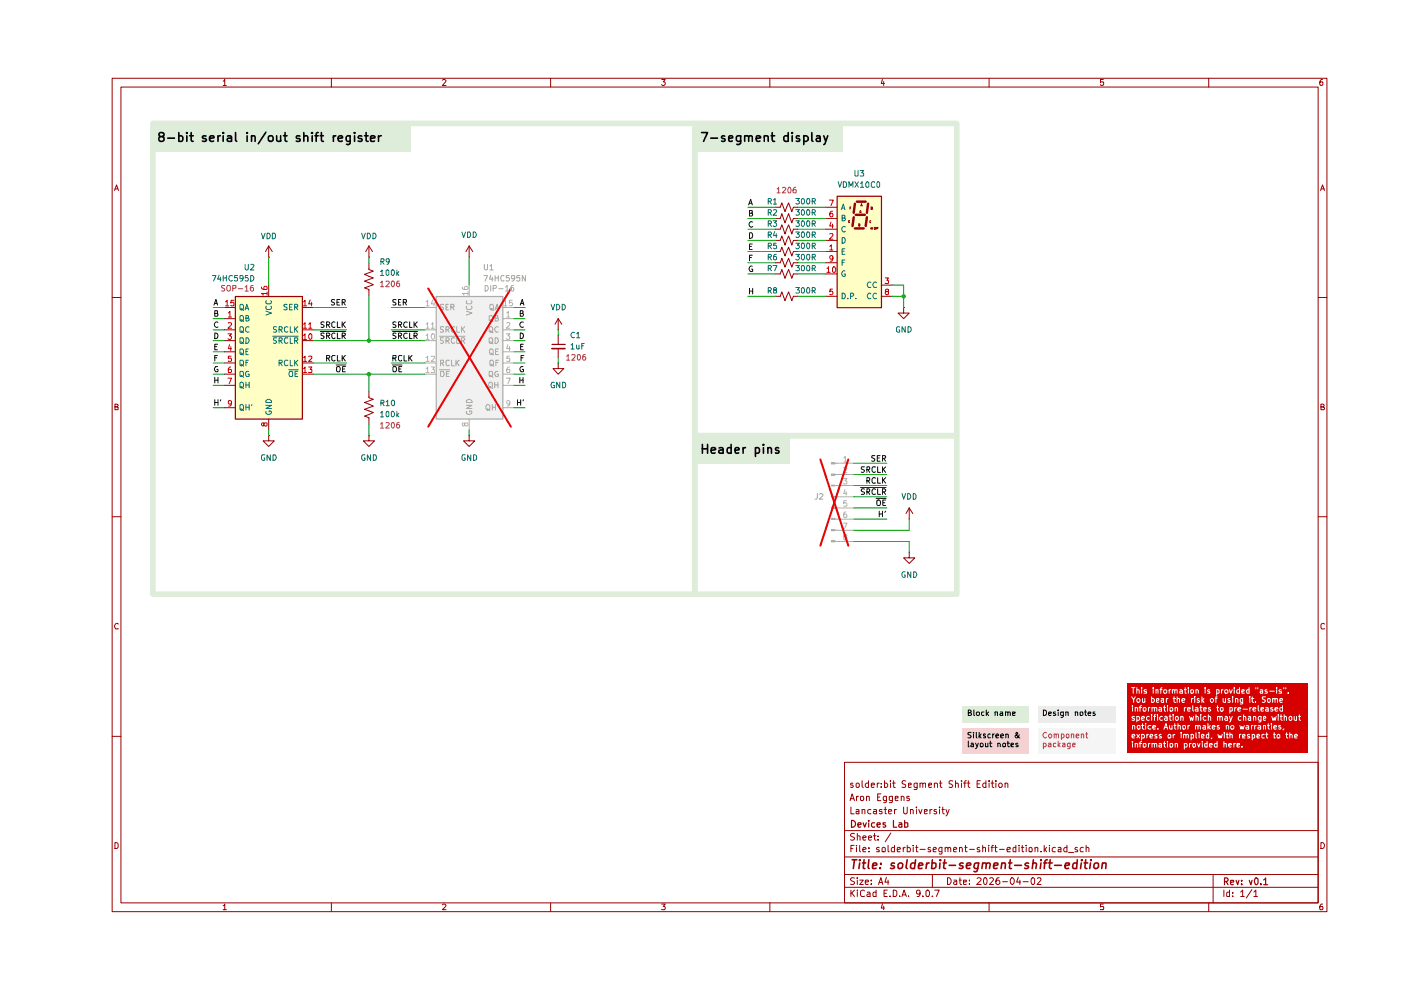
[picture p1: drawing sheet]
<svg xmlns="http://www.w3.org/2000/svg" width="297mm" height="210mm" viewBox="0 0 297 210" stroke-linecap="round" stroke-linejoin="round" font-family="sans-serif">
<g fill="none" stroke="#900" stroke-width=".21">
<path d="M23.8 16.6h257.5v176.7h-257.5zM25.6 18.5h253.9v172.9h-253.9zM47.3 17.2h.2l.2-.4v1.3M47.3 18.1h.7M70.3 16.6v1.9M93.8 17l.2-.2h.3l.3 .3-.8 1h.8M116.7 16.6v1.9M140.3 16.8h.7l-.4 .6 .4 .1v.4l-.2 .2h-.4l-.1-.2M163.2 16.6v1.9M187.1 16.8l-.3 .9h.7M187.4 17.3v.8M209.7 16.6v1.9"/>
<path d="M233.9 16.8h-.6v.6h.6l.1 .1-.1 .5-.4 .1-.2-.2M256.3 16.6v1.9M280.4 16.8h-.3a.93 .93 0 0 0-.2 1.2h.5l.1-.5-.1-.1h-.5l-.1 .1M24.3 40.4l.4-1.2 .4 1.2M24.4 40h.6M280 40.4l.4-1.2 .4 1.2M280.1 40h.6M23.8 63.1h1.8M279.5 63.1h1.8M24.4 86.3h.4l.2-.3v-.2l-.6-.1v1.2h.6v-.5l-.2-.1M280.1 86.3l.6-.1v-.4l-.6-.1v1.2h.6l.1-.4-.3-.2M23.8 109.6h1.8"/>
<path d="M279.5 109.6h1.8M25 132.3l-.1-.1a.66 .66 0 0 0-.6 .4 .66 .66 0 0 0 .2 .7h.5M280.8 132.3l-.4-.1-.3 .3v.6l.1 .2h.6M23.8 156.1h1.8M279.5 156.1h1.8M24.4 178.6h.3l.3 .4v.6l-.3 .3h-.3zM179.1 161.6h100.4v29.8h-100.4zM179.1 176.1h100.4M180.2 169.8l.5-1.5 .5 1.5M180.3 169.3h.7M180.4 171.1v1.5h.7M180.4 179.9h.4"/>
<path d="M180.8 166.1l-.2-.1-.3 .3 .1 .2h.3l.2 .3-.2 .2-.4-.1M181.1 179.2h-.7v1.4M181.2 176.8l-.6-.1-.3 .3 .1 .3 .7 .2 .1 .2a.51 .51 0 0 1-.3 .4 .51 .51 0 0 1-.6 0M181.5 171.7h.6v.9M181.5 166.2l.3-.2 .3 .1v.8l-.3 .1-.3-.2zM181.6 179.2v.1M181.6 168.8v1M181.6 179.7v.9M181.8 177.3l.3-.1 .3 .2v.7M181.8 176.7v1.4M182 168.8l-.4 .3M182.1 172h-.6v.5h.6"/>
<path d="M182.3 179.2v1.2l.1 .2M182.4 168.9h.1a.36 .36 0 0 1 .6 .2l-.1 .6-.3 .1-.3-.2zM182.8 171.7h.6v.9M182.8 165.5v1.3l.2 .2M182.8 171.6v1M183 177.6l.6-.1-.1-.2-.4-.1-.1 .2v.7h.5M183.7 168.9h.6v.9M183.7 168.8v1M184.1 177.6l.7-.1-.1-.2-.4-.1-.2 .2 .1 .7h.5M184.1 166.1l-.4-.1-.2 .3v.4l.2 .3 .4-.1M184.1 165.5v1.5M184.2 179.7v.2"/>
<path d="M184.6 171.7h-.5l-.1 .6a.45 .45 0 0 0 .6 .2M184.7 166.5l.7-.1-.1-.3-.4-.1-.2 .2v.6l.2 .2 .4-.1M185.2 177.2h.5M185.2 171.7h.6v.9M185.4 176.7v1.2l.3 .2M185.8 172h-.6v.2l.2 .4 .4-.1M186 166v1M186.1 169h.4M186.2 178v.1M186.2 177.3v.1M186.4 179.7a.35 .35 0 0 0-.4 0 .35 .35 0 0 0-.2 .3l.6 .3v.3h-.6M186.4 166l-.4 .3"/>
<path d="M186.8 168.3h-.7v1.5h.7M186.8 166.8v.2M186.8 166.1v.1M187 179.8l.3-.1 .4 .1-.1 .8-.6-.1zM187 171.7l-.3-.1-.3 .2 .1 .2 .5 .1v.4h-.6M187.4 171.6h.5M187.5 166.1l.4-.1 .3 .3v.4l-.3 .3-.4-.1M187.5 165.5v1.5M187.7 171.1v1.4l.2 .1M187.9 168.8v1.1l-.1 .3h-.4M187.9 168.9l-.4-.1-.2 .3 .1 .6h.5M188.3 179.2v1.2l.2 .2"/>
<path d="M188.4 172h.6l-.1-.4h-.4l-.1 .2v.5l.1 .3 .5-.1M188.8 165.5v.2M188.8 166v1M188.9 176.6l-1.2 1.9M189.2 168.8v1.1l-.2 .3h-.5M189.2 168.9h-.7v.7l.3 .2 .4-.1M189.2 166h.6M189.5 165.5v1.4l.3 .1M189.6 179.2v1.4l-.6-.1a.6 .6 0 0 1 .2-.8h.4M189.6 171.6v1M189.8 169.2h.6v-.3h-.6v.8h.6M190.1 171.6l-.5 .3"/>
<path d="M191.1 168.9l.3-.1 .3 .2v.8M191.1 168.8v1M191.5 179.7v.9M191.6 171.1v1.2l.2 .3h.3l.2-.3v-1.2M191.9 179.7l-.4 .3M192 165.6l-.5-.1-.3 .4 .1 .3 .7 .3v.3l-.2 .2-.6-.1M192.3 179.2v1.4l.6-.1a.6 .6 0 0 0-.1-.8h-.5M192.6 166.5l.6-.1v-.3h-.6v.8h.6M192.8 168.9h-.5v.3l.5 .1 .1 .3-.3 .2-.3-.1M193 171.7l.4-.1 .2 .2v.8M193 171.6v1M193.6 179.2v.1"/>
<path d="M193.6 179.7v.9M194.1 179.7h.5M194.3 179.2v1.2l.1 .2h.2M194.3 171.1v.2M194.3 171.6v1M194.5 166v1.1l-.2 .3h-.5M194.5 166.1l-.5-.1-.2 .2 .1 .7h.6M194.8 171.6l.3 1 .4-1M195.1 166.2l.2-.2 .4 .1v.9M195.1 166v1M195.7 166.2l.2-.2 .3 .1v.9M196 172h.6v-.3h-.6v.8h.6"/>
<path d="M196.9 166.5l.6-.1v-.3h-.6v.8h.6M197.2 171.6v1M197.3 179.7h-.4l-.1 .2 .1 .3 .4 .1v.3h-.5M197.6 171.6l-.4 .3M198.1 166.2l.3-.2 .4 .2v.8M198.1 166v1M198.5 171.7l-.3-.1-.2 .2 .1 .2 .4 .1v.4h-.5M199.2 171.1v.2M199.2 171.6v1M199.2 166h.5M199.4 165.5v1.3l.3 .2M199.7 179.7v1.2l-.2 .2-.4-.1"/>
<path d="M199.7 179.7h-.3l-.4 .3 .2 .6h.5M199.7 171.6h.5M199.9 171.1v1.2l.3 .3M200.4 179.8l.2-.1h.3l.1 .9M200.4 179.7v.9M200.6 171.6l.3 1M201 179.9l.2-.2h.3l.1 .9M201.2 171.6l-.5 1.3-.1 .1M202 165.6l-.5-.1-.3 .2v.4l.8 .4-.3 .5-.5-.1M202.6 166.2l.2-.2 .4 .2v.8M202.6 165.5v1.5M203.4 179.8l.3-.1h.2l.1 .9"/>
<path d="M203.4 179.7v.9M203.9 165.5v.2M203.9 166v1M204.3 166h.6M204.5 179.7h.5M204.7 179.2v1.2l.1 .2h.2M204.9 165.5l-.4 .3v1.2M205.1 166h.5M205.3 165.5v1.3l.3 .2M207.2 166.2h.5M207.7 179.7h-.3l-.2 .2 .6 .4-.1 .3h-.5M207.8 165.5h-.6v1.5h.6"/>
<path d="M208.4 179.8l.2-.1h.3v.9M208.4 179.2v1.4M209 166.1l-.4-.1-.2 .3v.4l.2 .3 .4-.1M209 165.5v1.5M209.6 179.2v.1M209.6 179.7v.9M209.7 165.5v.2M209.7 166v1M210.1 179.7h.5M210.1 166h.6M210.4 165.5v1.3l.3 .2M210.6 179.2l-.3 .2v1.2"/>
<path d="M210.9 179.7h.5M211.1 179.2v1.2v.2h.3M211.1 165.5v.2M211.1 166v1M211.7 166.3l.3-.3h.2l.3 .3v.4l-.3 .3h-.2l-.3-.3zM213.1 166.2l.2-.2 .4 .2v.8M213.1 166v1M215.4 179.2v1.4h-.5l-.1-.8 .2-.1h.4M216.1 179.2v.1M216.1 179.7v.9M216.6 179.7h.5M216.7 179.2v1.2l.1 .2h.3"/>
<path d="M217.6 179.2v.1M217.6 179.7v.9M218.2 179.8l.2-.1h.4v.9l-.6-.1zM219.4 179.8l.3-.1h.3v.9M219.4 179.7v.9M221.4 179.2v1.4M221.9 179.7l-.5 .6M222.5 179.2v.1M222.5 179.7v.9M223.8 179.7h-.4l-.3 .3 .2 .6h.5M224.4 179.7h.5v.9h-.5v-.4l.5-.2M226.2 179.2v1.4h-.5l-.2-.3 .1-.5 .3-.1h.3"/>
<path d="M228.4 179.7h-.3l-.2 .2 .2 .3 .4 .1-.1 .3h-.5M229.7 179.7h-.4a.59 .59 0 0 0-.1 .9h.5M230.3 179.8l.2-.1h.3l.1 .9M230.3 179.2v1.4M280.1 178.6a.65 .65 0 0 1 .7 .7 .65 .65 0 0 1-.7 .6zM47.3 192h.2l.2-.3v1.2M47.3 192.9h.7M70.3 191.4v1.9M93.8 191.9l.2-.2h.3l.3 .2-.8 1h.8M116.7 191.4v1.9M140.3 191.7h.7l-.4 .5 .4 .2v.3l-.1 .2-.6-.1M163.2 191.4v1.9"/>
<path d="M179.1 188.1h100.4M179.1 185.4h100.4M179.1 181.7h100.4M180.4 188.7v1.4M180.6 189.3l.6 .8M181.2 186.2l-.6-.1-.3 .3 .3 .4 .6 .3a.51 .51 0 0 1-.3 .4 .51 .51 0 0 1-.6 0M181.2 188.7l-.8 .8M181.8 188.7v.2M181.8 186.1v.2M181.8 186.6v.9M181.8 189.1v1M182.3 186.6h.7l-.7 .9h.7"/>
<path d="M183 180.2l.6-.2-.1-.3h-.4l-.1 .2v.7h.5M183.3 188.9l-.4-.2-.5 .4 .1 .8 .2 .2 .6-.1M183.5 187l.6-.1v-.3h-.6v.2v.7h.6M183.9 189.2l.4-.1 .2 .3v.7h-.6l-.1-.4 .7-.2M184.2 180.5v.1M184.7 187.4v.1M184.7 186.6v.2M185.7 188.7v1.4h-.5v-.9h.5M186.3 187.5l.5-1.4 .4 1.4M186.4 187.1h.6M187.1 191.6l-.3 .9h.7M187.4 192.1v.8"/>
<path d="M187.4 189.4h.5M187.9 186l-.3 1h.9M188.1 188.7h-.7v1.4h.7M188.3 186.6v.9M188.7 190v.1M189.4 188.7h.3l.4 .4v.6l-.2 .4h-.5zM190.2 180.2l.7-.2-.2-.3h-.4l-.1 .7 .1 .2h.5M190.7 190v.1M191.2 190.1l.5-1.4 .5 1.4M191.3 189.7h.7M192.6 190v.1M195.1 189.3v.2l-.6 .1-.2-.3v-.3l.2-.3 .6 .2v.8l-.3 .4h-.3"/>
<path d="M195.1 180.1h1.1M195.7 190v.1M196.6 188.7a.78 .78 0 0 1 .6 .6 .78 .78 0 0 1-.3 .8h-.4l-.2-.3v-.8zM197.7 190v.1M197.7 185.4v2.7M197.9 180.2l.6-.2-.1-.3h-.5v.7v.2h.5M198.2 188.7h.9l-.6 1.4M200.9 186.1a.72 .72 0 0 1 .8 .7 .72 .72 0 0 1-.8 .7zM202.2 180.2l.6-.2-.1-.3h-.4l-.1 .7 .1 .2h.5M202.3 186.6h.5v.9M202.8 186.9h-.4l-.2 .3 .2 .3h.4M203.4 186.6h.5"/>
<path d="M203.5 186.1v1.2l.4 .2M204.3 187l.6-.1v-.3h-.6v.9h.6M205.6 187.4v.1M205.6 186.6v.2M205.6 180.1h1M207.2 186.3v-.1a.47 .47 0 0 1 .8 .3l-.9 1h.9M208.6 186.3l.3-.2a.8 .8 0 0 1 .4 .7 .8 .8 0 0 1-.4 .7l-.3-.1-.1-.5zM209.7 191.4v1.9M209.9 186.3l.1-.2h.4l.2 .4-.8 1h.8M211.8 186.1l-.4 .1-.2 .2-.1 .9 .3 .2 .6-.2v-.4l-.3-.3h-.3l-.3 .3M211.9 180.1h1M212.6 186.9h1"/>
<path d="M213.5 180.2l.7-.2v-.3h-.4l-.3 .2 .1 .7h.6M214.5 186.1a.75 .75 0 0 1 .6 .7 .75 .75 0 0 1-.6 .7 .92 .92 0 0 1 0-1.4zM215.9 186l-.4 1h.9M216.2 186.6v.9M216.9 186.9h1.1M218.8 186.2l.3-.1 .3 .3v.9l-.3 .2a.78 .78 0 0 1-.6-.5 .78 .78 0 0 1 .3-.8zM219.9 186.3l.2-.2h.4l.2 .4-.8 1h.8M220.7 180.5v.1M221.6 180.1l.3 .5M226.6 180.8h1.1M233.9 191.7h-.6v.6l.6-.1 .1 .2-.1 .5-.6-.1M256.3 191.4v1.9"/>
<path d="M257.2 185.4v6M259.5 188.7v1.4M260.7 188.7v1.4h-.5l-.1-.8 .2-.2 .4 .1M261.4 190v.1M261.4 189.2v.2M263 189.1l.5-.4v1.4M263 190.1h.8M265.4 188.6l-1.2 1.8M265.8 189.1l.5-.4v1.4M265.8 190.1h.8M280.4 191.7h-.3a.93 .93 0 0 0-.2 1.2h.5l.1-.5-.1-.2h-.5l-.1 .2"/>
</g>
<g fill="none" stroke="#900" stroke-width=".25">
<path d="M180.5 173.9a.73 .73 0 0 1 .9 .8 .73 .73 0 0 1-.9 .7zM181.9 174.9l.7-.1-.1-.3h-.5l-.1 .1 .1 .7h.5M183 174.5l.3 .9 .4-.9M184.2 173.9v.2M184.2 174.5v.9M185.4 174.5h-.5l-.1 .2v.4l.2 .3 .4-.1M186 174.9l.6-.1-.1-.3h-.5v.1v.7h.5M187.7 174.5h-.5v.3l.6 .3-.2 .3-.4-.1M189.4 173.9v1.5h.7M190.6 174.5h.5l.1 .9M191.2 174.8h-.5l-.2 .2 .2 .4 .5-.1M191.8 174.5h.7v.7l-.3 .2-.4-.1"/>
<path d="M191.8 173.9v1.5M259.6 186.9h.5l.3-.3v-.2l-.3-.3h-.5v1.5M260 186.9l.4 .7M260.9 187.1l.7-.1-.1-.4h-.5l-.1 .2 .1 .7h.5M262.1 186.6l.3 1 .3-1M263.3 187.4v.2M263.3 186.6v.2M264.9 186.6l.3 1 .3-1M266.1 186.2l.3-.1 .3 .3v.8l-.3 .4a.9 .9 0 0 1-.3-1.4zM267.3 187.4v.2M267.9 186.6l.4-.5v1.5M267.9 187.6h.9"/>
</g>
<g fill="none" stroke="#900" stroke-width=".34">
<path d="M180.7 182.3h1M181.2 182.3l-.3 1.8M182.3 182.3v.2M182.3 183l-.2 1.1M182.9 183h.6M183.2 182.3l-.2 1.8h.4M184.2 182.3l-.1 1.6 .2 .2M185 183.6l.9-.2-.1-.4h-.6l-.2 .9 .2 .2h.5M186.6 184v.1M186.8 183v.2M189.6 183h-.4l-.2 .2a.46 .46 0 0 0 .6 .4v.3a.6 .6 0 0 1-.8 .2M190.4 183.3l.4-.3h.4l.2 .3-.1 .5a.56 .56 0 0 1-.9 .2z"/>
<path d="M192.3 182.3l-.2 1.6 .2 .2M194 183h-.6l-.3 .3v.7l.3 .1h.5M194.1 182.3l-.2 1.8M194.7 183.6l1-.2-.1-.4h-.7l-.2 .9 .2 .2h.6M196.5 183l-.2 1.1M197 183l-.6 .3M197.6 183a.64 .64 0 0 1 .8 .1v.7a.65 .65 0 0 1-.9 .3M197.7 182.3l-.2 1.8M199.3 183l-.1 1.1M199.4 182.3v.2M200 183h.6M200.3 182.3l-.2 1.6 .4 .2"/>
<path d="M201.2 183.5h1.4M204.2 183a.48 .48 0 0 0-.8 .3l.3 .3h.4l.1 .3a.6 .6 0 0 1-.8 .2M204.9 183.6l.9-.2v-.4a.6 .6 0 0 0-.8 .2v.9h.6M207.5 183l-.3 1.4a.47 .47 0 0 1-.2 .4 .47 .47 0 0 1-.5-.1M207.5 183h-.8l-.2 .8 .3 .3h.5M208.4 183.1l.2-.1h.4v1.1M208.4 183l-.2 1.1M209.1 183.2a.47 .47 0 0 1 .4-.2 .47 .47 0 0 1 .5 .2l-.2 .9M210.6 183.6l1-.2v-.4h-.6l-.3 .2v.9h.7M212.4 183.1l.3-.1h.4v1.1M212.4 183l-.2 1.1M213.9 183h.6"/>
<path d="M214.2 182.3l-.2 1.8h.4M215.1 183.5h1.5M218.1 183a.48 .48 0 0 0-.8 .3l.3 .3h.4l.1 .3a.6 .6 0 0 1-.9 .2M218.9 183.1l.4-.1h.4l-.1 1.1M219.1 182.3l-.3 1.8M220.7 182.3v.2M220.7 183l-.2 1.1M221.3 183h.7M222.1 182.3l-.5 .2-.2 1.6M222.3 183h.8M222.7 182.3l-.2 1.6 .4 .2M223.6 183.5h1.4"/>
<path d="M225.8 183.6l.9-.2v-.4h-.6l-.2 .2v.9h.7M228.3 183h-.6l-.3 .8 .3 .3h.5M228.4 182.3l-.2 1.8M229.3 183l-.2 1.1M229.3 182.3v.2M229.9 183h.7M230.2 182.3l-.2 1.6 .4 .2M231.2 183l-.2 1.1M231.3 182.3v.2M232.1 183.1l.3-.1 .5 .1v.7l-.3 .3h-.4l-.2-.1zM233.8 183.1l.2-.1h.5l-.1 1.1M233.8 183l-.2 1.1"/>
</g>
<path d="M49.9 62.8h14.2v26h-14.2z" fill="#fffec5"/>
<path d="M92.4 62.8h14.2v26h-14.2z" fill="#f1f1f1"/>
<path d="M177.4 41.6h9.4v23.6h-9.4z" fill="#fffec5"/>
<g fill="#deedd9">
<path d="M147.3 26.2h31.4v5.9h-31.4z"/>
<path d="M32.2 26.2h55v5.9h-55z"/>
<path d="M147.3 92.4h20.1v5.9h-20.1z"/>
</g>
<path d="M204.1 154.4h14.1v5.3h-14.1z" fill="#f4d2d3"/>
<path d="M204.1 149.6h14.1v3.6h-14.1z" fill="#deedd9"/>
<path d="M238.9 144.9h38.3v14.8h-38.3z" fill="#d70000"/>
<path d="M220 149.6h16.5v3.6h-16.5z" fill="#ececec"/>
<g fill="none" stroke="#900" stroke-width=".21">
<path d="M57 54.5h.1M57 52.2l.7 1.1M57 52.2l-.7 1.1M57 52.2v2.3M164.4 58.1h1l.4-1 .6 1.9 .8-1.9 .7 1.9 .3-.9h.9M164.4 43.9h1l.4-.9 .6 1.9 .8-1.9 .7 1.9 .3-1h.9M164.4 55.7h1l.4-.9 .6 1.8 .8-1.8 .7 1.8 .3-.9h.9M164.4 53.3h1l.4-.9 .6 1.9 .8-1.9 .7 1.9 .3-1h.9M164.4 46.3h1l.4-1 .6 1.9 .8-1.9 .7 1.9 .3-.9h.9M164.4 48.6h1l.4-.9 .6 1.9 .8-1.9 .7 1.9 .3-1h.9M164.4 51h1l.4-1 .6 2 .8-2 .7 2 .3-1h.9M118.3 77v1.1h1.2l-1.2 1.2-1.1-1.2h1.1"/>
<path d="M118.3 77h.1M118.3 69.9h.1M118.3 67.6v2.3M118.3 71v2M118.3 73.9v1.9M118.3 67.6l-.6 1.1M118.3 67.6l.8 1.1M164.4 62.8h1l.4-.9 .6 1.9 .8-1.9 .7 1.9 .3-1h.9"/>
</g>
<path d="M45.4 64.7l.4-1.2 .3 1.2M45.5 64.3h.5M45.5 66.5h.5l.1-.2v-.3l-.1-.1h-.5v1.2l.6-.1 .1-.4-.2-.1" fill="none" stroke="#0c0c0c" stroke-width=".21"/>
<path d="M117 73h2.8" fill="none" stroke="#900" stroke-width=".25"/>
<path d="M117 73.9h2.8" fill="none" stroke="#900" stroke-width=".34"/>
<path d="M176.3 98.1h.7v.3h-.7z" fill="#aaa"/>
<path d="M176.3 98.1h.7v.3h-.7z" fill="none" stroke="#aaa" stroke-width=".21"/>
<path d="M176.3 100.5h.7v.3h-.7z" fill="#aaa"/>
<path d="M176.3 100.5h.7v.3h-.7z" fill="none" stroke="#aaa" stroke-width=".21"/>
<path d="M176.3 102.9h.7v.1h-.7z" fill="#aaa"/>
<path d="M176.3 102.9h.7v.1h-.7z" fill="none" stroke="#aaa" stroke-width=".21"/>
<path d="M176.3 105.2h.7v.2h-.7z" fill="#aaa"/>
<path d="M176.3 105.2h.7v.2h-.7z" fill="none" stroke="#aaa" stroke-width=".21"/>
<path d="M176.3 107.5h.7v.3h-.7z" fill="#aaa"/>
<path d="M176.3 107.5h.7v.3h-.7z" fill="none" stroke="#aaa" stroke-width=".21"/>
<path d="M176.3 109.9h.7v.3h-.7z" fill="#aaa"/>
<path d="M176.3 109.9h.7v.3h-.7z" fill="none" stroke="#aaa" stroke-width=".21"/>
<path d="M176.3 112.3h.7v.2h-.7z" fill="#aaa"/>
<path d="M176.3 112.3h.7v.2h-.7z" fill="none" stroke="#aaa" stroke-width=".21"/>
<path d="M176.3 114.6h.7v.3h-.7z" fill="#aaa"/>
<g fill="none" stroke="#aaa" stroke-width=".21">
<path d="M90.1 65.2h2.3M90.1 69.9h2.3M90.1 72.2h2.3M90.1 77h2.3M90.1 79.3h2.3M99.5 60.5v2.3M106.6 65.2h2.4M106.6 69.9h2.4M106.6 72.2h2.4M106.6 77h2.4M106.6 79.3h2.4M106.6 67.6h2.4"/>
<path d="M106.6 74.6h2.4M99.5 88.8v2.4M106.6 81.7h2.4M106.6 86.4h2.4M177 98.2h4M176.3 114.6h.7v.3h-.7zM177 100.6h4M177 103h4M177 105.3h4M177 107.7h4M177 110.1h4M177 112.4h4"/>
<path d="M177 114.8h4"/>
</g>
<g fill="none" stroke="#b2b2b2" stroke-width=".21">
<path d="M90.3 64l.4-.3v1.2M90.3 68.7l.4-.3v1.2M90.3 71.1l.4-.3v1.2M90.3 75.8l.4-.3v1.1M90.3 78.1l.4-.3v1.2M90.3 64.9h.7M90.3 69.6h.7M90.3 72h.7M90.3 76.6h.7M90.3 79h.7M91.4 68.7l.4-.3v1.2M91.4 75.6h.7v.3l-.7 .7h.7"/>
<path d="M91.4 77.8h.7l-.3 .5 .3 .1v.5h-.7M91.4 69.6h.7M91.6 70.8h.3l.2 .2v.7l-.3 .3a.71 .71 0 0 1-.2-1.2zM91.8 63.6l-.4 .8h.8M92 64.1v.8M98 60.9v.3l.3 .2h.7l.2-.4-.2-.3-.5 .1v.2v.4h.2M99.2 62.2h-1.2l.4 .4M99.2 61.9v.7M106.8 64l.4-.3v1.2M106.8 64.9h.7M107.3 70.8h.8l-.4 .4 .3 .1v.6l-.5 .1-.2-.2M107.4 66.4l.4-.4v1.2"/>
<path d="M107.4 68.5l.6-.1 .1 .3-.8 .9h.8M107.4 67.2h.7M107.7 73.1l-.3 .8h.8M108 75.5h-.5l-.1 .5 .6-.1v.7l-.6-.1M108 77.8h-.2a.93 .93 0 0 0-.3 1.2h.5l.1-.5-.1-.2h-.5l-.1 .2M108 73.5v.8M108.6 63.7h-.6v.6l.4-.2 .3 .2-.1 .5h-.6M98.5 89.8l.1-.1h.4l.2 .1v.3l-.2 .2h-.3l-.3-.6h-.4v.5l.2 .1 .3-.2M107.3 80.2h.9l-.5 1.2M108.1 85.4l-.4 .3-.3-.3v-.2a.35 .35 0 0 1 .4-.3 .35 .35 0 0 1 .3 .3l-.2 .8-.4 .1M178.9 97.1l.3-.3v1.2M178.9 99.2l.4-.1 .3 .3-.8 .8h.8"/>
<path d="M178.9 98h.7M178.8 101.4h.8l-.5 .5 .5 .2v.3l-.2 .2-.6-.1M178.8 110.9h.8l-.5 1.2M179.1 113.8l-.2-.1v-.3h.6v.3l-.6 .2v.4l.2 .2h.2l.3-.3v-.2l-.3-.2M179.1 103.8l-.2 .8h.7M179.4 108.5l-.5 .3v.8h.6l.1-.4-.3-.2h-.2l-.2 .2M179.4 104.2v.8M179.5 106.2h-.6v.6l.4-.2 .3 .2-.1 .5h-.6"/>
</g>
<path d="M90.8 61.2l17.5 29.3M108.3 61.2l-17.5 29.3M173.9 97.4l6 18.3M179.9 97.4l-6 18.3" fill="none" stroke="#f00000" stroke-width=".42"/>
<g fill="none" stroke="#0c0c0c" stroke-width=".21">
<path d="M158.7 43.4l.5-1.2 .3 1.2M158.8 43.1h.6M158.9 45.2h.4l.2-.2v-.3l-.2-.1h-.4v1.2l.6-.1 .1-.3-.3-.2M158.9 49.4h.4a.66 .66 0 0 1 .3 .7 .66 .66 0 0 1-.7 .4zM158.9 54.6h.4M158.9 52.2h.4M159.5 54.1h-.6v1.2M159.5 56.5l-.1-.1a.66 .66 0 0 0-.6 .5 .66 .66 0 0 0 .3 .7l.5-.1v-.4h-.3M159.5 51.7h-.6v1.2h.6M159.6 47.1a.54 .54 0 0 0-.8 .4 .54 .54 0 0 0 .7 .6l.1-.1M45.5 70.6l.6 .2 .1 .3-.1 .5-.3 .2h-.3zM45.5 73.5h.5"/>
<path d="M45.5 75.9h.5M46.1 73h-.6v1.2h.6M46.1 75.4h-.6v1.1M46.1 77.7h-.4l-.2 .3v.3l.2 .5 .5-.1v-.4h-.2M46.2 68.3a.55 .55 0 0 0-.8 .5 .55 .55 0 0 0 .8 .5M67.9 70.3h5.4M68.7 68.3h-.6v.4l.6 .4-.2 .3-.4-.1M68.7 70.7h-.6v.3l.6 .5-.2 .3-.4-.1M69.2 68.8h.6l.1-.1-.1-.4-.6-.1v1.2M69.2 75.9h.6l.1-.4-.1-.1h-.6v1.1M69.2 71.2l.6-.1 .1-.3-.7-.2v1.2M69.5 68.8l.4 .6"/>
<path d="M69.5 75.9l.4 .6M69.5 71.2l.4 .6M70.9 63.6h-.6v.4l.6 .2v.2l-.2 .3-.4-.1M71 68.3a.45 .45 0 0 0-.7 .2v.7a.45 .45 0 0 0 .7 .1M71 75.4h-.5l-.2 .2 .1 .8 .3 .1 .3-.1M71 70.7a.45 .45 0 0 0-.7 .2l.1 .7 .3 .2 .3-.2M71.3 77.4h2M71.4 77.9l.1-.2h.5l.1 .4-.1 .7h-.5l-.1-.1zM71.4 64.1h.5M71.5 68.2v1.2h.6M71.5 75.4v1.1h.6M71.5 70.6v1.2h.6"/>
<path d="M72 63.5h-.6v1.2h.6M72.5 71.2l.6-.1 .1-.3-.7-.2v1.2M72.5 64.1h.6l.1-.2-.1-.3-.6-.1v1.2M72.5 68.2v1.2M72.5 75.4v1.1M72.6 78.2h.5M72.7 68.7l.5 .7M72.7 75.9l.5 .6M72.8 71.2l.4 .6M72.8 64.1l.4 .6M73.2 77.7h-.6v1.1h.6M73.2 68.2l-.7 .7"/>
<path d="M73.2 75.4l-.7 .6M83.2 77.4h2M83.2 70.3h5.3M83.3 77.9l.2-.2h.4l.2 .4-.2 .7h-.4l-.2-.1zM83.3 75.9h.7v-.5h-.7v1.1M83.6 75.9l.4 .6M84 70.7h-.7v.3l.7 .5-.3 .3-.4-.1M84 68.3h-.7v.4l.7 .4-.3 .3-.4-.1M84 63.6h-.7v.3l.7 .4-.3 .4-.4-.1M84.5 71.2l.6-.1 .1-.3-.7-.2v1.2M84.5 68.8h.5l.2-.1-.1-.4-.6-.1v1.2M84.5 64.1h.3"/>
<path d="M84.6 78.2h.4M84.7 71.2l.5 .6M84.7 68.8l.5 .6M85 63.5h-.5v1.2h.5M85.2 77.7h-.6v1.1h.6M85.2 75.4h-.5l-.2 .2 .1 .8 .2 .1 .4-.1M85.5 64.1h.6l.1-.5-.7-.1v1.2M85.7 75.4v1.1h.6M85.8 64.1l.4 .6M86.3 70.7l-.2-.1a.6 .6 0 0 0-.5 .6 .6 .6 0 0 0 .5 .6l.2-.2M86.3 68.3l-.2-.1a.6 .6 0 0 0-.5 .6 .6 .6 0 0 0 .5 .6l.2-.1M86.7 75.4v1.1"/>
<path d="M86.9 70.6v1.2h.5M86.9 68.2v1.2h.5M86.9 75.9l.5 .6M87.4 75.4l-.7 .6M87.8 71.2l.6-.1 .1-.3-.7-.2v1.2M87.8 68.2v1.2M88 68.7l.5 .7M88 71.2l.5 .6M88.5 68.2l-.7 .7M110.3 66.5h.4l.2-.2v-.3l-.2-.1h-.4v1.2l.6-.1 .1-.4-.3-.1M110.3 64.7l.4-1.2 .4 1.2M110.3 70.6l.6 .2 .1 .3-.1 .5-.3 .2h-.3z"/>
<path d="M110.4 73.5h.4M110.4 64.3h.6M110.5 75.9h.4M110.9 77.7h-.4l-.2 .3-.1 .3 .3 .5 .5-.1v-.4h-.3M111 73h-.6v1.2h.6M111 68.3a.55 .55 0 0 0-.8 .5 .55 .55 0 0 0 .8 .5M111.1 75.4h-.6v1.1M158.9 61.1v1.2M158.9 61.7h.7M159.6 61.1v1.2M45.5 80v1.2M45.5 84.8v1.1"/>
<path d="M45.5 80.6h.7M45.5 85.3h.7M46.2 80v1.2M46.2 84.8v1.1M46.8 84.8l-.1 .2M109.7 85.3h.7M109.7 84.8v1.1M110.2 80.6h.7M110.2 80v1.2M110.4 84.8v1.1M110.9 80v1.2M111 84.8l-.1 .2"/>
<path d="M183.3 99l-.7 .1v.3l.7 .4-.3 .4-.4-.1M183.8 99.6l.6-.1-.1-.5h-.5v1.2M184.1 99.6l.3 .6M185.5 96.6h-.6v.5l.5 .2 .1 .2-.3 .3-.4-.1M185.6 99.1l-.5-.1-.2 .2 .1 .8 .2 .2 .4-.2M186 97.1h.4M186.1 99v1.2h.6M186.6 96.6h-.6v1.2h.6M187.1 97.2l.6-.1 .1-.3-.2-.2h-.5v1.2M187.1 99v1.2M187.3 99.5l.5 .7M187.4 97.2l.4 .6"/>
<path d="M187.8 99l-.7 .7M182.4 103.4h5.5M183.3 103.7l-.5-.1-.2 .2v.3l.7 .4-.2 .3h-.5M183.8 101.9h.4l.2-.1v-.4l-.2-.1h-.4v1.1M183.8 104.3h.4l.2-.2v-.3l-.2-.2h-.4v1.2M184.1 101.9l.3 .5M184.1 104.3l.3 .5M185.6 101.4l-.4-.1-.3 .3v.6l.2 .2h.5M185.6 103.8l-.4-.2-.3 .4v.6l.2 .2 .5-.1M185.7 105.7h2.2M185.9 106.2l.5-.2a.86 .86 0 0 1 .1 1.2h-.4l-.2-.2zM186.1 101.3v1.1h.6"/>
<path d="M186.1 103.6v1.2h.6M186.4 108.4v1.2M186.4 109h.7M187.1 104.3h.4l.3-.2-.3-.5h-.4v1.2M187.1 101.3v1.1M187.1 108.4v1.2M187.2 106.6h.4M187.3 101.8l.5 .6M187.4 104.3l.4 .5M187.8 106h-.6v1.2h.6M187.8 101.3l-.7 .6M187.8 108.4l-.2 .2"/>
</g>
<g fill="none" stroke="#900" stroke-width=".21">
<path d="M78.2 54.5h.1M78.2 55.7v1.4l.9 .4-1.8 .7 1.8 .7-1.8 .7 1.8 .8-1.8 .6 .9 .4v1.4M78.2 52.2v2.3M78.2 52.2l.8 1.1M78.2 52.2l-.7 1.1M99.5 54.5h.1M99.5 52.2l-.7 1.1M99.5 52.2l.7 1.1M99.5 52.2v2.3M47.6 65.2h2.3M47.6 69.9h2.3M47.6 72.2h2.3"/>
<path d="M47.6 77h2.3M47.6 79.3h2.3M47.6 67.6h2.3M47.6 74.6h2.3M57 60.5v2.3M64.1 65.2h2.3M64.1 69.9h2.3M64.1 72.2h2.3M64.1 77h2.3M64.1 79.3h2.3M47.6 81.7h2.3M47.6 86.4h2.3"/>
<path d="M57 92.4v1.1h-1.2l1.2 1.2 1.2-1.2h-1.2M57 92.4h.1M57 88.8v2.4M78.2 92.4v1.1h-1.2l1.2 1.2 1.2-1.2h-1.2M78.2 92.4h.1M78.2 82.9v1.4l.9 .4-1.8 .6 1.8 .8-1.8 .7 1.8 .7-1.8 .7 .9 .4v1.4M99.5 92.4v1.1h1.2l-1.2 1.2-1.2-1.2h1.2M99.5 92.4h.1M192.8 117.1v1.2h1.2l-1.2 1.2-1.2-1.2h1.2M192.8 117.1h.1M192.8 110.1h.1M192.8 107.7l-.7 1.2"/>
<path d="M192.8 107.7l.7 1.2M192.8 107.7v2.4"/>
</g>
<path d="M177.5 41.6h9.4v23.6h-9.4zM49.9 62.9h14.2v26h-14.2z" fill="none" stroke="#900" stroke-width=".25"/>
<g fill="none" stroke="#be0000" stroke-width=".21">
<path d="M47.8 64l.4-.3v1.2M47.8 64.9h.7M48.3 70.8h.8l-.4 .4 .3 .1 .1 .4-.3 .3h-.3l-.2-.2M48.4 66.4l.4-.4v1.2M48.4 68.5l.5-.1 .2 .3-.8 .9h.8M48.4 67.2h.7M48.7 73.1l-.3 .8h.7M48.9 77.8l-.3 .1-.2 .2v.8l.5 .1 .2-.2v-.3l-.2-.2h-.4l-.1 .2M48.9 73.5v.8M49 75.5h-.6v.5l.5-.1 .2 .2v.4l-.2 .1-.5-.1M49.6 63.7h-.6l-.1 .6 .2-.2h.3l.2 .2v.5h-.7M55.4 60.9l.1 .3 .3 .2h.7l.1-.5-.1-.2h-.4l-.1 .2v.4l.1 .1"/>
<path d="M56.6 62.2h-1.2l.4 .2v.2M56.6 61.9v.7M64.3 64l.4-.3v1.2M64.3 68.7l.4-.3v1.2M64.3 71.1l.4-.3v1.2M64.3 75.8l.4-.3v1.1M64.3 78.1h.2l.2-.3v1.2M64.3 64.9h.7M64.3 69.6h.7M64.3 72h.7M64.3 76.6h.7M64.3 79h.7"/>
<path d="M65.4 68.7l.4-.3v1.2M65.4 75.6h.7v.3l-.7 .7h.7M65.4 77.8h.7l-.3 .5 .3 .1v.5h-.7M65.4 69.6h.7M65.6 70.8h.3l.2 .2v.7l-.2 .3a.71 .71 0 0 1-.3-1.2zM65.8 63.6l-.4 .8h.8M66 64.1v.8M48.3 80.2h.8l-.5 1.2M49.1 85.4l-.3 .3-.4-.2v-.5l.4-.1a.73 .73 0 0 1 0 1.2h-.3M56 89.8l.1-.1h.5v.5l-.1 .1h-.3l-.2-.2-.1-.4-.5 .1v.3l.3 .2 .3-.2"/>
</g>
<g fill="none" stroke="#007270" stroke-width=".21">
<path d="M50.9 64.7l.2-.2a.6 .6 0 0 1 .6 .6 .6 .6 0 0 1-.6 .6l-.2-.2zM50.9 67.1l.2-.2a.6 .6 0 0 1 .6 .6 .6 .6 0 0 1-.6 .6l-.2-.2zM50.9 69.4l.2-.1a.6 .6 0 0 1 .6 .5 .6 .6 0 0 1-.6 .6l-.2-.1zM51 71.6h.5a.77 .77 0 0 1-.2 1.2l-.4-.2zM51 74h.5a.77 .77 0 0 1-.2 1.2l-.4-.2zM51 76.4h.5a.77 .77 0 0 1-.2 1.2l-.4-.2zM51 78.7h.5l.1 .4-.1 .7h-.5l-.1-.1zM51 65.4h.3l.3 .4M51 67.8h.3l.3 .4M51 70.2h.3l.3 .3M51 72.5l.6 .4M51 74.8l.6 .5"/>
<path d="M51 77.2l.6 .4M51 79.6l.6 .4M52 65.7l.3-1.2 .4 1.2M52.1 65.4h.5M52.1 67.5l.5-.1v-.4l-.5-.1v1.2h.5l.2-.5-.3-.1M52.1 71.6h.5a.66 .66 0 0 1 .2 .8 .66 .66 0 0 1-.7 .4zM52.1 74.5h.4M52.1 76.9h.4M52.6 74h-.5v1.2h.5M52.6 76.4h-.5v1.2M52.7 78.7h-.4l-.2 .2v.4l.2 .5h.5v-.5h-.2M52.8 69.3h-.2a.6 .6 0 0 0-.6 .5 .6 .6 0 0 0 .6 .6h.2"/>
<path d="M56.4 66l1.2 .4-1.2 .4M56.5 64.9l-.1 .5 .2 .2 .8-.1 .2-.2-.2-.4M56.5 63.8l-.1 .5 .2 .1 .8-.1 .2-.2-.2-.3M57.8 71.3h5.4M58.7 69.3h-.7v.4l.7 .4-.3 .3h-.4M58.7 71.6l-.7 .1v.4l.7 .4-.3 .3-.4-.1M59.2 69.8h.5l.1-.1v-.4h-.6v1.1M59.2 72.2l.6-.1v-.3l-.1-.2h-.5v1.2M59.2 77l.6-.1v-.4l-.1-.1h-.5v1.2M59.4 69.8l.4 .6M59.4 72.2l.4 .6M59.4 77l.4 .6"/>
<path d="M60.9 64.6l-.5-.1-.2 .3 .2 .3 .5 .2v.3h-.7M61 69.3h-.2a.6 .6 0 0 0-.5 .5 .6 .6 0 0 0 .5 .6h.2M61 71.7l-.5-.1a.67 .67 0 0 0-.2 .7 .67 .67 0 0 0 .5 .5l.2-.2M61 76.5l-.5-.1a.67 .67 0 0 0-.2 .6 .67 .67 0 0 0 .5 .6l.2-.2M61.2 78.4h2M61.4 65.1h.4M61.5 78.7h.4l.1 .2v.8l-.1 .1h-.4l-.2-.3zM61.5 69.3v1.1h.5M61.5 71.6v1.2h.5M61.5 76.4v1.2h.5M62 64.5h-.6v1.2h.6M62.5 65.1h.6v-.5l-.6-.1v1.2"/>
<path d="M62.5 72.2l.6-.1v-.5h-.6v1.2M62.5 69.3v1.1M62.5 76.4v1.2M62.6 79.2h.4M62.6 69.8l.5 .6M62.6 76.9l.5 .7M62.7 65.1l.4 .6M62.7 72.2l.4 .6M63.1 78.7h-.5v1.1h.5M63.1 69.3l-.6 .6M63.1 76.4l-.6 .6M50.9 81.2l.2-.2 .4 .1a.87 .87 0 0 1 0 1.1h-.5z"/>
<path d="M50.9 85.9l.2-.1 .4 .1 .1 .7-.1 .3-.4 .1-.2-.2zM51 82l.6 .4M51 86.7l.6 .3M52.1 81v1.2M52.1 85.8v1.2M52.1 81.6h.7M52.1 86.4h.7M52.8 81v1.2M52.8 85.8v1.2M53.4 85.8l-.1 .2M56.4 87.2v.4a.67 .67 0 0 0 .6 .3 .67 .67 0 0 0 .6-.5l-.2-.3h-.3v.3M56.4 85.9h1.2l-1.2 .7h1.2"/>
<path d="M56.4 84.9a.66 .66 0 0 1 .7-.2 .66 .66 0 0 1 .5 .6h-1.2z"/>
</g>
<path d="M92.5 62.9h14.1v26h-14.1z" fill="none" stroke="#aaa" stroke-width=".25"/>
<g fill="none" stroke="#a2a2a2" stroke-width=".21">
<path d="M93.2 71.3h5.4M93.2 78.4h2.1M93.4 77l.7-.1v-.4l-.7-.1v1.2M93.4 78.9l.1-.2h.5l.1 .4-.1 .7h-.5l-.1-.1zM93.7 77l.4 .6M94.1 64.6h-.7v.3l.7 .5-.3 .3-.4-.1M94.1 69.3h-.7v.4l.7 .4-.3 .3h-.4M94.1 71.6l-.7 .1v.4l.7 .4-.3 .3-.4-.1M94.6 69.8h.5l.1-.1v-.4h-.6v1.1M94.6 72.2l.6-.1v-.3l-.1-.2h-.5v1.2M94.6 65.1h.3M94.6 79.2h.5"/>
<path d="M94.8 69.8l.4 .6M94.8 72.2l.4 .6M95.1 64.5h-.5v1.2h.5M95.2 76.5l-.5-.1-.1 .2v.8l.3 .2 .3-.2M95.2 78.7h-.6v1.1h.6M95.6 65.1h.6l.1-.5-.7-.1v1.2M95.7 76.4v1.2h.6M95.9 65.1l.4 .6M96.4 69.3h-.2a.6 .6 0 0 0-.5 .5 .6 .6 0 0 0 .5 .6h.2M96.4 71.7l-.5-.1a.67 .67 0 0 0-.2 .7 .67 .67 0 0 0 .5 .5l.2-.2M96.7 76.4v1.2M96.8 69.3v1.1h.6"/>
<path d="M96.8 71.6v1.2h.6M96.8 76.9l.6 .7M97.4 76.4l-.7 .6M97.9 72.2l.6-.1v-.3l-.1-.2h-.5v1.2M97.9 69.3v1.1M98 69.8l.5 .6M98.1 72.2l.4 .6M98.5 69.3l-.6 .6M98.9 66l1.2 .4-1.2 .4M99 64.9l-.1 .5 .2 .2 .8-.1 .2-.2-.2-.4M99 63.8l-.1 .5 .2 .1 .8-.1 .2-.2-.2-.3M103.7 67.1l.5-.2a.65 .65 0 0 1 .3 .7 .65 .65 0 0 1-.5 .5l-.3-.2z"/>
<path d="M103.7 69.4l.5-.1a.65 .65 0 0 1 .3 .6 .65 .65 0 0 1-.5 .5l-.3-.1zM103.7 71.8l.2-.2h.4a.86 .86 0 0 1-.1 1.2l-.5-.2zM103.7 78.9l.2-.2h.4l.2 .4-.2 .7h-.4l-.2-.1zM103.9 64.7l.5-.2a.65 .65 0 0 1 .3 .7 .65 .65 0 0 1-.6 .5l-.2-.2zM103.9 67.8h.2l.4 .4M103.9 70.2h.2l.4 .3M103.9 72.5l.6 .4M103.9 76.5l.1-.1h.5a.86 .86 0 0 1-.1 1.2l-.5-.2zM103.9 79.6l.6 .4M104 74h.4l.1 .2v.8l-.5 .2a.86 .86 0 0 1 0-1.2zM104 65.4h.3l.4 .4M104 74.8l.6 .5"/>
<path d="M104 77.2l.7 .4M105 65.7l.4-1.2 .3 1.2M105 67.5h.4l.2-.2v-.3l-.2-.1h-.4v1.2l.6-.1v-.4l-.2-.1M105 71.6h.4a.66 .66 0 0 1 .2 .8 .66 .66 0 0 1-.6 .4zM105.1 65.4h.5M105.1 74.5h.4M105.1 76.9h.5M105.6 78.7h-.5l-.1 .3-.1 .3 .2 .5h.5v-.5h-.2M105.6 69.3a.55 .55 0 0 0-.7 .5 .55 .55 0 0 0 .7 .6M105.6 74h-.5v1.2h.5M105.7 76.4h-.6v1.2M98.9 87.2v.4a.67 .67 0 0 0 .7 .3 .67 .67 0 0 0 .5-.5l-.2-.3h-.3v.3"/>
<path d="M98.9 85.9h1.2l-1.2 .7h1.2M98.9 84.9a.66 .66 0 0 1 .7-.2 .66 .66 0 0 1 .5 .6h-1.2zM103.3 86.7l.6 .3M103.7 81.2l.2-.2 .5 .2v.8l-.2 .2h-.3a.74 .74 0 0 1-.2-1zM103.9 82l.6 .4M104.4 85.8v1.2M104.4 86.4h.7M104.9 81v1.2M104.9 81.6h.7M105.1 85.8v1.2M105.6 81v1.2M105.6 85.8v.2"/>
<circle cx="103.4" cy="86.4" r=".57"/>
</g>
<path d="M181 46.1l-.3 1.8M181.3 43.2l-.3 1.9M181.3 48.4h1.8M181.4 45.6h2M181.7 42.8h1.8M183.8 46.1l-.3 1.8M184.1 43.2l-.3 1.9" fill="none" stroke="#900" stroke-width=".51"/>
<circle cx="184.7" cy="48.4" r=".25" fill="#900"/>
<g fill="none" stroke="#900" stroke-width=".21">
<path d="M175.1 43.9h2.3M175.1 46.3h2.3M175.1 48.6h2.3M175.1 51h2.3M175.1 53.3h2.3M175.1 55.7h2.3M175.1 58.1h2.3M179.9 47h.2M180.2 46.8h-.3v.4h.3M180.2 44.2h.2M180.5 43.9h-.3v.5M182.1 47.5h.2l-.1 .5h-.1z"/>
<path d="M182.5 43.7l.2-.5 .1 .5M182.6 44.7h-.3v.4h.3l-.1-.2M182.6 43.6h.2M184.7 46.8l-.3 .1v.3h.3M184.7 44.2h.2v-.3h-.2v.5h.2v-.2M185.4 48.2h.2l-.1 .4h-.1zM185.9 48.5h.1l.1-.3h-.2v.4M175.1 62.8h2.3M186.8 62.8h2.4M186.8 60.5h2.4M191.6 65.2v1.2h1.2l-1.2 1.2-1.2-1.2h1.2M191.6 65.2h.1"/>
</g>
<g fill="none" stroke="#be0000" stroke-width=".21">
<path d="M175.3 56.9h.2l.2-.3v1.1M175.3 57.7h.7M175.8 42.4h.9l-.5 1.2M175.9 49.6l.6-.1 .1 .4-.8 .8h.8M175.9 52.2l.4-.3v1.1M175.9 53h.7M176.2 47.1l-.3 .8h.8M176.5 44.8h-.2a.73 .73 0 0 0-.1 1.2l.3-.1v-.6l-.3-.1-.3 .3M176.5 47.5v.8M176.6 54.7a.35 .35 0 0 1-.3 .3 .35 .35 0 0 1-.4-.3l.1-.4h.5v.8l-.2 .3h-.3M176.8 56.6a.71 .71 0 0 1 .2 1.1h-.3l-.2-.1v-.8zM187.7 58.9h.7l-.4 .5 .4 .1v.5h-.7"/>
<path d="M176.5 61.3h-.5l-.1 .6 .2-.2 .4 .1v.6h-.6M187.9 61.8l-.2-.2 .2-.3 .5 .1v.3a.51 .51 0 0 0-.6 .7h.6v-.5l-.2-.1"/>
</g>
<g fill="none" stroke="#007270" stroke-width=".21">
<path d="M178.4 44.4l.4-1.1 .3 1.1M178.5 44.1h.6M178.5 46.2h.5l.1-.1v-.4l-.1-.1h-.5v1.2l.6-.1 .1-.3-.2-.2M178.5 50.4h.5a.66 .66 0 0 1 .2 .7 .66 .66 0 0 1-.7 .5zM178.5 53.3h.5M178.5 55.6h.5M179.1 52.7h-.6v1.2h.6M179.1 55.1h-.6v1.2M179.1 57.5v-.1a.66 .66 0 0 0-.6 .5 .66 .66 0 0 0 .2 .7l.5-.1v-.4h-.2M179.2 48.1h-.5l-.2 .4 .2 .6 .3 .1 .2-.2M184.6 59.9l-.2-.1a.67 .67 0 0 0-.5 .5 .67 .67 0 0 0 .2 .7l.5-.1M185.8 59.9l-.2-.1a.67 .67 0 0 0-.5 .5 .67 .67 0 0 0 .2 .7l.5-.1"/>
<path d="M178.5 62.1a.66 .66 0 0 1 .7 .5 .66 .66 0 0 1-.2 .7h-.5zM179.7 63.2v.1M180.3 62.8h.4l.3-.4-.3-.3h-.4v1.2M181.4 63.2v.1M184.6 62.3l-.2-.2a.67 .67 0 0 0-.5 .6 .67 .67 0 0 0 .2 .6l.5-.1M185.8 62.3l-.2-.2a.67 .67 0 0 0-.5 .6 .67 .67 0 0 0 .2 .6l.5-.1"/>
</g>
<g fill="none" stroke="#00a200" stroke-width=".21">
<path d="M57 54.5v6M78.2 54.5v1.2M99.5 54.5v6M158.6 51h5.8M158.6 46.3h5.8M158.6 43.9h5.8M158.6 48.6h5.8M158.6 53.3h5.8M158.6 55.7h5.8M158.6 58.1h5.8M169.1 51h6M169.1 46.3h6"/>
<path d="M169.1 43.9h6M169.1 48.6h6M169.1 53.3h6M169.1 55.7h6M169.1 58.1h6M45.2 65.2h2.4M45.2 67.6h2.4M45.2 69.9h2.4M45.2 72.2h2.4M45.2 74.6h2.4M45.2 77h2.4M45.2 79.3h2.4"/>
<path d="M66.4 65.2h7.1M66.4 69.9h7.1M66.4 72.2h23.7M66.4 77h7.1M66.4 79.3h23.7M78.2 62.8v9.4M78.2 79.3v3.6M83 65.2h7.1M83 69.9h7.1M83 77h7.1M109 65.2h2.3M109 67.6h2.3"/>
<path d="M109 69.9h2.3M109 72.2h2.3M109 74.6h2.3M109 77h2.3M109 79.3h2.3M118.3 69.9v1.1M118.3 75.8v1.2M158.6 62.8h5.8M169.1 62.8h6M189.2 62.8h2.4M189.2 60.5h2.4v4.7M45.2 86.4h2.4"/>
<path d="M45.2 81.7h2.4M57 91.2v1.2M78.2 90v2.4M99.5 91.2v1.2M109 86.4h2.3M109 81.7h2.3M181 98.2h7M181 114.8h11.8v2.3M181 100.6h7M181 110.1h7M181 107.7h7M181 105.3h7"/>
<path d="M181 103h7M192.8 110.1v2.3h-11.8"/>
</g>
<path d="M32.4 26.2h114.9v99.8h-114.9zM147.3 26.2h55.5v66.2h-55.5zM147.3 92.4h55.5v33.6h-55.5z" fill="none" stroke="#deedd9" stroke-width="1.2"/>
<g fill="none" stroke="#000" stroke-width=".34">
<path d="M34 29l-.2-.2-.1-.4a.58 .58 0 0 1 .6-.3 .58 .58 0 0 1 .5 .4l-.2 .4-.7 .1-.2 .6a.57 .57 0 0 0 .8 .3 .57 .57 0 0 0 .2-.8l-.3-.1M35.5 29.3h1.5M37.9 28.9l.5-.1 .4 .3v.5l-.2 .3h-.7M37.9 28.1v1.9M39.6 28.1v.2M39.6 28.8v1.2M40.2 28.8h.8M40.5 28.1v1.6l.5 .3M43.7 28.9a.48 .48 0 0 0-.8 .2l.9 .5-.3 .4-.6-.1M44.4 29.4l1-.2-.1-.3a.6 .6 0 0 0-.9 .1v.7a.6 .6 0 0 0 .9 .2M46.2 28.8v1.2M46.7 28.8l-.3 .1-.2 .2"/>
<path d="M47.3 28.1v.2l.2-.1-.2-.1v.2M47.3 28.8v1.2M48.2 28.9a.6 .6 0 0 1 .9 .1v1M49.1 29.2l-.7 .1a.35 .35 0 0 0-.2 .3 .35 .35 0 0 0 .2 .4l.7-.1M49.9 28.1v1.6l.3 .3M52.4 28.1v.2M52.4 28.8v1.2M53.3 29l.3-.2 .4 .1 .1 1.1M53.3 28.8v1.2M56.4 28l-1.6 2.5M57 29l.2-.2 .6 .2 .1 .6-.2 .3-.5 .1-.2-.2zM58.7 28.8v.9a.52 .52 0 0 0 .8 .1"/>
<path d="M59.5 28.8v1.2M60.1 28.8h.8M60.4 28.1v1.6l.5 .3M63.6 28.9l-.5-.1-.3 .2 .1 .3 .7 .2v.4h-.8M64.4 29l.1-.1a.48 .48 0 0 1 .8 .1v1M64.4 28.1v1.9M66.2 28.1l-.2 .1 .2 .1v-.2v.2M66.2 28.8v1.2M66.8 28.8h.7M67.5 28.1l-.5 .3v1.6M67.9 28.8h.7M68.1 28.1v1.6l.5 .3"/>
<path d="M70.7 28.8v1.2M71.2 28.8l-.3 .1-.2 .2M71.7 29.4l.9-.2-.1-.3a.6 .6 0 0 0-.8 .1v.7a.6 .6 0 0 0 .8 .2M74.2 28.8v1.5l-.3 .3h-.4M74.2 28.9l-.5-.1-.3 .3v.5l.2 .3h.6M75.2 28.1v.2M75.2 28.8v1.2M76.7 28.9a.48 .48 0 0 0-.8 .2l.9 .5-.3 .4-.6-.1M77.3 28.8h.7M77.6 28.1v1.6l.4 .3M78.6 29.4l.9-.2-.1-.3-.6-.1-.2 .2v.9h.8M80.2 28.8v1.2"/>
<path d="M80.8 28.8l-.6 .3M148.7 28.1h1.3l-.8 1.9M150.7 29.3h1.4M153.7 28.9l-.5-.1-.2 .2 .1 .3 .6 .2v.4h-.7M154.5 29.4l.8-.2v-.3l-.5-.1-.3 .2 .1 .9h.7M157 28.8v1.5l-.4 .3h-.4M157 28.9a.6 .6 0 0 0-.9 .2l.1 .7a.64 .64 0 0 0 .8 .1M157.9 29l.2-.2 .6 .1v1.1M157.9 28.8v1.2M158.7 29l.3-.2 .4 .1 .1 1.1M160.3 29.4l1-.2v-.2a.6 .6 0 0 0-.9-.1v1h.7M162 29l.1-.1a.52 .52 0 0 1 .8 .1v1"/>
<path d="M162 28.8v1.2M163.5 28.8h.7M163.7 28.1v1.6l.1 .2 .4 .1M167.1 28.9a.6 .6 0 0 0-.9 .2l.1 .7a.64 .64 0 0 0 .8 .1M167.1 28.1v1.9M168 28.1v.2M168 28.8v1.2M169.5 28.9l-.4-.1-.3 .2 .1 .3 .6 .2v.4h-.7M170.4 28.9a.65 .65 0 0 1 1 .2v.5a.65 .65 0 0 1-1 .3M170.4 28.8v1.8M172.1 28.1v1.6l.3 .3M173.1 28.9h.7l.1 1.1"/>
<path d="M173.9 29.2l-.6 .1a.35 .35 0 0 0-.3 .3 .35 .35 0 0 0 .3 .4l.6-.1M174.7 28.8l.4 1.2M175.5 28.8l-.6 1.7-.2 .1M148.9 94.2v1.9M148.9 95.2h1.1M150 94.2v1.9M150.8 95.5l.9-.2-.1-.3-.6-.1-.2 .3 .1 .8h.7M152.5 95h.7l.1 1.1M153.3 95.3l-.8 .2-.1 .2 .1 .3h.8M155 95l-.5-.1-.3 .3v.6l.1 .2h.7M155 94.2v1.9M155.9 95.5l.8-.2-.1-.3-.5-.1-.2 .3v.8h.7"/>
<path d="M157.6 94.9v1.2M158.1 94.9l-.4 .1-.1 .2M160.2 95l.5-.1 .3 .3v.6l-.1 .2h-.7M160.2 94.9v1.9M161.9 94.2v.2M161.9 94.9v1.2M162.8 95.1l.3-.2 .4 .1 .1 1.1M162.8 94.9v1.2M165.1 95l-.4-.1-.3 .3 .1 .2 .6 .2v.4h-.7"/>
</g>
<g fill="none" stroke="#000" stroke-width=".21">
<path d="M205.3 157.1v1.2h.2M205.3 151.1l.5-.1v-.4l-.5-.1v1.2h.4l.3-.4-.4-.2M205.9 155.4l-.4-.1-.3 .1 .1 .4 .6 .3-.3 .4-.4-.1M205.9 157.6h.3l.2 .1v.6h-.5l-.1-.2 .2-.2 .4-.1M206.4 155.3v.1M206.4 155.6v.9M206.5 150.5v1.1l.2 .1M206.8 157.6l.4 .7M207 155.3v1.1l.2 .1M207 151.1l.2-.1h.3l.2 .1-.1 .5h-.5zM207.4 157.6l-.2 .7-.4 .4M207.6 155.3v1.2"/>
<path d="M207.7 156l.3 .5M207.8 157.6h.6v.7l-.6-.1zM208 155.6l-.4 .5M208.6 151h-.4l-.1 .1 .1 .5h.4M208.9 155.7h-.4l.1 .3 .3 .1v.3h-.4M208.9 157.6v.7l.6-.1M209.1 150.5v1.2M209.3 151.3l.3 .4M209.5 157.6v.7M209.6 151l-.5 .4M209.8 157.6h.5M210 155.7l-.4-.1-.1 .2v.5l.1 .2 .4-.1"/>
<path d="M210 157.1v1.1v.1h.3M210.5 155.6v.9M210.8 155.6l-.3 .3M211 151h.5v.7M211 151v.7M211.1 156h.6l-.1-.4-.5 .2v.5l.2 .2 .4-.1M211.6 157.6h.3l.2 .1v.6M211.6 157.6v.7M212.1 151h.4l.1 .7M212.2 156h.6l-.2-.4-.4 .2v.5l.1 .2 .4-.1M212.6 151.2l-.5 .1-.1 .2 .2 .2 .4-.1M212.7 157.6h.5l-.1 .7h-.4z"/>
<path d="M213.2 151h.4l.1 .7M213.2 151v.7M213.3 155.8l.1-.2 .4 .2v.7M213.3 155.6v.9M213.5 157.6h.5M213.7 157.1v1.1l.1 .1h.2M213.7 151.1v-.1h.4l.1 .7M214.4 158l.5-.2v-.2h-.5v.7h.5M214.7 151.3l.5-.1v-.2h-.5v.6h.5M215.8 157.6h-.4v.3l.4 .1 .1 .2-.1 .1h-.4M216.1 155.8l-.1 .3-.4 .4-.4-.3 .6-.8-.2-.1-.2 .1 .1 .5 .7 .6M221.2 150.5l.6 .2 .1 .3-.1 .6-.3 .1h-.3z"/>
<path d="M222.3 151.3l.6-.1-.1-.2h-.4l-.1 .1v.5l.2 .1 .3-.1M223.8 151h-.4l-.1 .1 .5 .5-.1 .1-.4-.1M224.4 150.5v.1M224.4 151v.7M225.5 151.6a.36 .36 0 0 1-.6-.1v-.5h.6v.9l-.3 .2h-.3M226 151h.5v.7M226 151v.7M228 151h.4l.1 .7M228 151v.7M229 151h.5v.6h-.5zM229.9 151h.5M230.1 150.5v1.1l.3 .1"/>
<path d="M230.7 151.3l.6-.1-.1-.2h-.4l-.1 .1v.5l.2 .1 .3-.1M232.1 151h-.3l-.1 .1 .5 .5-.1 .1-.4-.1"/>
</g>
<g fill="none" stroke="#990093" stroke-width=".21">
<path d="M221.2 157.6h.4l.2 .2v.4l-.2 .1h-.4M221.2 157.6v1.1M221.9 155.4h-.5l-.3 .4 .3 .6 .2 .1 .3-.2M222.3 155.9l.4-.3 .3 .3v.3l-.4 .3-.3-.3zM222.3 157.6h.4l.1 .1v.6h-.5l-.1-.2 .6-.3M223.5 155.8l.2-.2 .2 .1v.8M223.5 155.6v.9M223.8 157.6h-.5v.6l.5 .1M223.9 155.8l.2-.2 .3 .1v.8M224.4 157.1v1.2M224.4 157.9l.4 .4M224.8 157.6l-.4 .4"/>
<path d="M225 155.7l.4-.1 .2 .3v.3l-.2 .3-.4-.1M225 155.6v1.2M225.3 157.6h.5v.7h-.5v-.3l.5-.2M226.1 155.7l.4-.1 .1 .2v.5l-.1 .2-.5-.3zM226.9 157.6v.9l-.3 .2h-.2M226.9 157.6h-.3l-.3 .2v.4l.2 .1h.4M227.1 155.8l.2-.2 .4 .1v.8M227.1 155.6v.9M227.4 158l.6-.2-.2-.2-.4 .1v.5l.1 .1h.4M228.2 156h.6l-.2-.4-.4 .2v.5l.1 .2 .4-.1M229.3 155.8l.1-.2 .4 .2v.7M229.3 155.6v.9"/>
<path d="M230.2 155.6h.4M230.4 155.3v1.1l.2 .1"/>
</g>
<g fill="none" stroke="#fff" stroke-width=".21">
<path d="M239.9 147.7l.5 .6 .3-.6M239.9 145.8h.7M240 156.1l.6-.1-.2-.3-.4 .2v.4l.1 .2h.4M240.1 149.6v.2M240.1 153.9l.4-.1 .1 .8M240.1 157.2v.1M240.1 150v.8M240.1 153.8v.8M240.1 157.6v.8M240.3 145.8v1.2M240.4 148.3v.6M240.5 152l-.3-.1-.2 .2 .2 .2 .3 .1v.3h-.5"/>
<path d="M240.7 150.1l.4-.1 .1 .8M240.7 157.7l.4-.1 .1 .8M240.7 150v.8M240.7 157.6v.8M241 146.3l.4-.1 .1 .2v.6M241 148.3l.5-.2 .2 .2v.4l-.4 .2-.3-.2zM241 152l.4-.1 .2 .2-.1 .6h-.5M241 145.8v1.2M241 151.9v1.2M241 155.7l.6 .8M241.2 153.8l.5 .1v.6h-.5zM241.5 150h.5"/>
<path d="M241.5 157.6h.5M241.6 155.7l-.6 .8M242 145.8v.2M242 149.6l-.3 .2v1M242 152.3l.6-.1-.1-.3-.5 .2v.5l.2 .1h.4M242 155.8l.4-.1 .2 .3v.5h-.6M242 157.2l-.3 .2v1M242 146.2v.8M242 155.7v1.2M242 153.8h.6M242.2 148.1v.7l.4 .1 .1-.1M242.2 153.4v1l.4 .2"/>
<path d="M242.4 150.1l.5-.1v.7h-.5zM242.4 157.7l.5-.1v.7h-.5zM242.7 148.1v.8M242.9 153.4v.1M242.9 153.8v.8M243.1 146.3l-.4-.1-.1 .2 .1 .2h.4v.4h-.5M243.1 155.7v.8M243.5 155.7l-.4 .3M243.5 150v.8M243.5 157.6v.8M243.7 152l-.4-.1-.2 .2v.4l.2 .2h.4M243.8 150h-.2l-.1 .2"/>
<path d="M243.8 156.1l.6-.1-.2-.3-.4 .2v.4l.1 .2h.4M243.8 157.6h-.2l-.1 .2M244 153.8h-.4l-.2 .2 .1 .5h.5M244.2 148.2l.3-.1 .3 .2v.4l-.3 .2-.3-.1M244.2 151.6h.1M244.2 147.7v1.2M244.2 151.9v.8M244.2 150.1l.5-.1 .1 .8M244.2 157.7l.5-.1 .1 .8M244.2 150v.8M244.2 157.6v.8M244.4 154.2l.6-.1-.1-.3h-.4l-.1 .2v.4l.2 .2 .3-.1"/>
<path d="M244.5 145.8v.2M244.5 146.2v.8M244.6 151.9h.4M244.8 150.2v-.2h.4l.1 .8M244.8 157.8v-.2h.4l.1 .8M245 151.6h-.2v1.1M245.1 146.3h.4v.7M245.1 146.2v.8M245.2 148.5l.5-.1v-.2l-.4-.1-.1 .2v.5l.1 .1 .4-.1M245.3 155.8l-.3-.1-.2 .2 .5 .4v.2h-.5M245.4 151.6h.1M245.4 151.9v.8"/>
<path d="M245.5 154.5v.1M245.8 150h.4l.1 .8M245.8 157.6h.4l.1 .8M245.9 146.2h.5M246.2 148.2h.5v.7M246.2 155.8l-.3-.1-.1 .2 .5 .4-.1 .2h-.4M246.3 150.3l-.5 .1-.1 .1 .2 .3 .4-.1M246.3 157.9l-.5 .1-.1 .2 .2 .2 .4-.1M246.4 145.8l-.3 .2v1M246.5 152l-.4-.1-.2 .2v.4l.2 .2h.4M246.7 148.4l-.5 .1v.3h.5M246.7 150h.4"/>
<path d="M246.7 157.6h.4M246.8 146.3h.5l.1 .5-.2 .2h-.3l-.2-.2zM246.8 154.6l.4-1.2 .4 1.2M246.9 149.6v1.1l.2 .1M246.9 157.2v1.1l.2 .1M246.9 154.3h.6M247 152l.3-.1 .2 .2v.6M247.3 148.1v.8M247.5 152.2h-.5l-.1 .2 .1 .3h.5M247.6 149.6v.2M247.6 157.2v.1M247.6 150v.8"/>
<path d="M247.6 157.6v.8M247.6 148.1l-.3 .2M247.7 155.8l.4-.1 .1 .2-.1 .6h-.4zM247.9 146.2v.8M247.9 151.9h.4M248 153.8v.6l.1 .2 .4-.1M248.1 150.1l.5-.1v.7h-.5zM248.1 151.6v1.1h.2M248.1 157.7l.5-.1v.7h-.5zM248.2 146.2l-.3 .1v.2M248.5 153.8v.8M248.6 146.3h.5v.7"/>
<path d="M248.6 146.2v.8M248.7 151.6h.1M248.7 148.1h.5M248.7 151.9v.8M248.7 155.7v.8M248.9 147.7v1.1l.3 .1M248.9 153.8h.4M249.1 146.4l.1-.2 .4 .1v.7M249.1 153.4v1.1l.2 .1M249.1 155.7l-.4 .3M249.2 150.1l.4-.1 .1 .8M249.2 157.7l.4-.1 .1 .8"/>
<path d="M249.2 150v.8M249.2 157.6v.8M249.2 152.1l.2-.2 .4 .1v.7h-.4l-.2-.1zM249.6 148.3l.2-.2 .3 .1v.7M249.6 147.7v1.2M249.8 153.9l.4-.1 .1 .8M249.8 153.4v1.2M250.2 146.3l.3-.1 .2 .2v.6h-.5l-.1-.3 .6-.2M250.3 152.1l.2-.2 .4 .2v.6M250.3 151.9v.8M250.4 155.4h.1M250.4 155.7v.8"/>
<path d="M250.6 148.5l.6-.1-.2-.3-.4 .2v.5l.2 .1 .3-.1M250.8 153.9l.5-.1v.7h-.5zM250.9 155.9l.2-.2 .3 .1v.7M250.9 155.7v.8M251.1 158.3a.36 .36 0 0 0 .6-.1l-.1-.6h-.5v1.2M251.1 146.2h.4M251.1 150v.8M251.3 145.8v1.2h.2M251.4 150l-.3 .2M251.4 155.9l.2-.2 .4 .1v.7M251.8 150.4l.6-.1-.1-.3h-.4l-.1 .2v.4l.2 .2 .3-.1M251.9 153.8v.8"/>
<path d="M252 145.8v.2M252 146.2v.8M252.2 151.9l.3 .8 .1-.6 .3 .6 .2-.8M252.2 153.8h-.2l-.1 .2M252.2 157.6v.8M252.5 146.3h.5v.7l-.5-.1zM252.5 155.8l.4-.1 .2 .2v.5l-.6 .1M252.5 157.6h-.2l-.1 .2M252.5 155.7v1.2M252.6 148.1v.8M252.9 149.6v1l.2 .2M253 148.1l-.4 .2"/>
<path d="M253 157.6h.4l.1 .2v.4l-.3 .2-.3-.2zM253.3 147.7v.1M253.3 148.1v.8M253.5 150h.4l.1 .8M253.5 153.9l.4-.1 .1 .8M253.5 153.8v.8M253.6 146.3l.3-.1 .2 .2v.6M253.6 152.1l.1-.2 .4 .2v.6M253.6 155.4v.9l.1 .2M253.6 146.2v.8M253.6 151.6v1.1M253.9 157.6l.3 .8 .2-.8"/>
<path d="M254 150.3l-.5 .1-.1 .1 .2 .3 .4-.1M254 154l.1-.2h.3l.1 .8M254.2 148.2l-.2-.1-.2 .2 .5 .5-.1 .1-.4-.1M254.2 155.4h.1M254.2 155.7v.8M254.4 150h.4M254.6 149.6v1.1l.2 .1M254.6 151.6h.1M254.6 151.9v.8M254.7 156.1l.6-.1v-.2h-.6v.7h.6M254.8 147.7v1.2M254.9 157.2v.1"/>
<path d="M254.9 148.4l.4 .5M254.9 157.6v.8M255.1 153.8h.4l.1 .8M255.2 150.4l.6-.1-.1-.3h-.4l-.1 .2v.4l.1 .2 .4-.1M255.3 148.1l-.5 .5M255.5 145.8v.2M255.5 146.2v.8M255.6 154.1l-.5 .1-.1 .1 .2 .3 .4-.1M255.7 152l-.4-.1-.2 .2v.4l.2 .2h.4M255.9 157.6l-.5 .1v.6h.5M255.9 157.2v1.2M256.1 153.4v1.2"/>
<path d="M256.2 152.1l.2-.2 .3 .2v.6M256.2 151.6v1.1M256.3 155.4v1.1h-.5v-.6l.1-.2 .4 .1M256.3 154.2l.3 .4M256.4 146.3l-.2-.1-.2 .2 .2 .2h.2v.4h-.4M256.4 158l.6-.1-.1-.3h-.4l-.1 .2v.4l.2 .2 .3-.1M256.6 148.3l.4-.2 .3 .2v.4l-.4 .2-.3-.2zM256.6 150h-.3l-.1 .2 .5 .4-.2 .2-.3-.1M256.6 153.8l-.5 .5M256.9 156.5l-.1 .1M257 154.2l.6-.1-.1-.3h-.4l-.1 .2v.4l.2 .2 .3-.1M257.6 148.1h.4"/>
<path d="M258 146.3h.5v.6l-.5 .1M258 146.2v1.2M258 150h.4M258 147.7h-.2v1.2M258 157.6h-.4l-.1 .2v.5h.5M258 157.2v1.2M258.1 149.6v1.1l.3 .1M258.1 152.1l.2-.2 .3 .1v.7M258.1 151.9v.8M258.2 155.7l.3 .8 .1-.5 .3 .5 .3-.8M258.5 153.8h-.4l-.1 .2 .6 .4-.2 .2-.4-.1M258.6 152.1l.2-.2 .4 .1v.7"/>
<path d="M258.8 150l.5 .1v.6h-.5zM259 146.2v.8M259.3 146.2l-.3 .3M259.3 148.1v.7l.2 .1 .3-.1M259.5 157.7l.5-.1v.8M259.5 157.2v1.2M259.6 155.4h.1M259.6 155.7v.8M259.7 146.3h.6v.5l-.1 .2h-.4l-.1-.2zM259.7 152l.4-.1 .2 .2v.6M259.8 148.1v.8M260 153.9l.4-.1 .1 .8"/>
<path d="M260 153.8v.8M260 155.7h.4M260.2 155.4v1.1h.2M260.3 152.2h-.5l-.1 .2 .1 .3h.5M260.5 158l.6-.1-.1-.3h-.4l-.1 .2v.4l.2 .2 .3-.1M260.7 146.2l.2 .8 .4-.8M260.7 151.9l.2 .8M260.8 148.2l-.3-.1-.2 .2 .5 .5-.1 .1-.4-.1M260.8 150.7h.5l-.1-.7h-.4v1.2M260.8 155.9l.1-.2 .4 .1v.7M260.8 155.4v1.1M260.9 154l.2-.2h.3l.2 .2-.1 .5h-.5z"/>
<path d="M261.3 151.9l-.5 1.1-.1 .1M261.4 147.7v.1M261.4 148.1v.8M261.6 157.6v.8M261.7 145.8v.2M261.7 146.2v.8M261.8 150v.8M261.9 148.3l.2-.2 .4 .2v.6M261.9 157.6h-.2l-.1 .2M261.9 148.1v.8M262.1 150l-.3 .2M262.3 158l.5-.1v-.3h-.5v.7h.5"/>
<path d="M262.5 150.4l.5-.1v-.3h-.5v.2v.4l.1 .2 .4-.1M262.8 145.8v1.2h-.5l-.1-.5a.36 .36 0 0 1 .6-.2M262.8 155.7v.8M262.9 153.8l.2 .8 .2-.6 .3 .6 .2-.8M263.1 152l-.3-.1-.3 .2 .1 .6h.5M263.1 155.7l-.3 .3M263.3 146.6l.5-.1v-.2h-.5v.7h.5M263.3 158.3v.1M263.5 148.1v1.1l-.5 .1M263.5 148.2l-.4-.1-.1 .2v.5l.1 .1 .4-.1M263.5 156.1l.5-.1v-.2h-.5v.7h.5M263.6 150.4h.9"/>
<path d="M263.6 152.1l.2-.2 .3 .2v.6M263.6 151.6v1.1M264.2 153.8h.5v.8M264.7 152h.5v.7M264.7 154.1l-.5 .1-.1 .1 .2 .3 .4-.1M264.8 145.8v1.2h-.4l-.1-.7h.5M264.9 155.8h-.4v.2l.5 .3-.1 .2h-.4M265 147.7v.1M265 148.1v.8M265 150v.8M265.2 152.2l-.5 .1v.4h.5M265.3 150l-.3 .2"/>
<path d="M265.3 148.1h.5M265.3 153.8v.8M265.5 147.7v1.1l.3 .1M265.5 155.8l.3-.1 .2 .2v.5l-.5 .1M265.5 155.7v1.2M265.7 150.4l.6-.1-.1-.3h-.4l-.1 .2v.4l.1 .2 .4-.1M265.7 153.8h-.3l-.1 .2M265.8 152.1l.1-.2 .4 .2v.6M265.8 151.9v.8M266 153.8v.8M266.2 148.8v.1M266.3 145.8v.2"/>
<path d="M266.3 153.8l-.3 .2M266.5 156.1l.5-.1v-.2h-.5v.7h.5M266.7 145.8v.2M266.8 149.6v1l.1 .2M266.8 153.8h.4l.1 .8M267.2 146.3h.5v.7h-.5v-.4l.5-.1M267.3 154.1l-.5 .1-.1 .1 .2 .3 .4-.1M267.4 150.4l.5-.1v-.3h-.5v.7h.5M267.4 151.9v1l-.2 .2h-.3M267.4 152l-.4-.1-.2 .2 .1 .6h.5M267.9 152.3l.5-.1-.2-.3-.3 .1v.7h.4M267.9 153.9l.4-.1v.8"/>
<path d="M267.9 153.8v.8M268 155.8l-.3-.1-.2 .2v.5l.5 .1M268.3 147.7h-.6a.47 .47 0 0 0 0 .5 .47 .47 0 0 0 .5 .2l.1 .3-.3 .2-.4-.1M268.4 150h.4l.1 .8M268.4 155.7h.4M268.5 155.4v.9l.3 .2M268.6 146.3l-.2-.1-.2 .2 .2 .2h.2v.4h-.4M268.7 153.8h.4M268.8 148.2l.3-.1 .2 .2v.5l-.2 .1-.4-.2zM268.9 150.3l-.5 .1-.1 .1 .2 .3 .4-.1M268.9 153.4v1l.2 .2M269.2 146.6h1"/>
<path d="M269.6 153.4v.1M269.6 153.8v.8M269.6 151.9l.3 .8 .3-.6 .1 .6 .3-.8M269.8 148.3l.2-.2 .3 .1v.7M269.8 150h-.3l-.1 .2 .5 .4-.2 .2-.3-.1M269.8 148.1v.8M270 155.7h.4M270.1 154.2l.6-.1-.1-.3h-.4l-.1 .2v.4l.1 .2 .4-.1M270.2 155.4v1.1h.2M270.3 148.3l.2-.2 .3 .1v.7M270.3 150.4l.6-.1-.1-.3h-.4l-.1 .2v.4l.2 .2 .3-.1M270.7 145.8v.2"/>
<path d="M270.7 146.2v.8M270.8 155.8l.4-.1 .1 .2v.6h-.5zM271 151.6h.1M271 151.9v.8M271.3 148.5l.6-.1-.1-.3-.5 .2v.5l.2 .1 .4-.1M271.4 151.9h.5M271.5 153.8h-.3l-.1 .2 .5 .4-.2 .2-.3-.1M271.6 151.6v1l.3 .1M271.7 146.3l-.4-.1-.1 .2 .1 .2h.4v.4h-.5M271.9 150h-.4l-.2 .2 .1 .5h.5M271.9 149.6v1.2M272.2 154.5l-.2 .3"/>
<path d="M272.2 145.8v.2M272.3 152.1l.1-.2 .4 .2v.6M272.3 151.6v1.1M272.6 145.8v.2M272.6 155.7h.4M272.8 155.4v.9l.2 .2M273.1 146.9v.1M273.4 152l.3-.1 .2 .2v.5l-.2 .1-.4-.2zM273.5 155.9l.1-.2 .4 .2v.6M273.5 155.4v1.1M274.4 151.9v.7l.2 .1 .3-.1M274.5 156.1l.6-.1-.2-.3-.4 .2v.4l.1 .2h.4"/>
<path d="M274.9 151.9v.8M275.3 151.9h.4M275.5 151.6v1l.2 .1"/>
</g>
<g fill="#00a200">
<circle cx="78.2" cy="79.3" r=".47"/>
<circle cx="78.2" cy="72.2" r=".47"/>
<circle cx="191.6" cy="62.8" r=".47"/>
</g>
<g fill="none" stroke="#990093" stroke-width=".21">
<path d="M165.9 39.9l.5-.2 .2 .3-.8 .9h.8M167.3 39.7a.75 .75 0 0 1 .2 1.2h-.3l-.2-.4 .1-.6zM168.7 39.7l-.4 .2-.2 .8 .2 .2 .5-.1-.1-.6h-.4l-.2 .2M80.7 59.9l.3-.3v1.2M81.9 59.7l.5-.1 .1 .3-.7 .9h.7M83 59.7l.1-.1a.59 .59 0 0 1 .6 .4 .59 .59 0 0 1-.1 .6l-.2 .2-.4-.2zM84.7 59.6l-.5 .1a.82 .82 0 0 0 .1 1.1h.3l.1-.3v-.4l-.4-.1-.2 .3M164.7 40h.2l.2-.3v1.2M164.7 40.9h.7M47.7 60.5h-.6v.5l.5 .2 .1 .3-.3 .2-.4-.1M48.2 60.5h.5l.1 .2v.9l-.5 .1a.86 .86 0 0 1-.1-1.2zM49.3 61.1l.7-.1v-.4l-.7-.1v1.2"/>
<path d="M50.5 61.2h1M52 60.9l.3-.4v1.2M52 61.7h.6M53.7 60.5l-.5 .1a.82 .82 0 0 0 .1 1.1l.4-.1v-.6h-.4l-.2 .2M80.7 60.8h.7M120.1 75.5l.4-.3v1.2M120.1 76.4h.7M121.2 75.3h.7v.4l-.7 .7h.7M122.4 75.4l.2-.2a.6 .6 0 0 1 .6 .4 .6 .6 0 0 1-.3 .7l-.2 .1-.3-.3zM124.1 75.2h-.3l-.2 .2v.9h.5l.1-.4a.35 .35 0 0 0-.3-.3 .35 .35 0 0 0-.4 .3M80.7 89.9l.3-.3v1.2M80.7 90.8h.7"/>
<path d="M81.9 89.7l.4-.1 .2 .3-.7 .9h.7M83 89.7l.4-.1a.69 .69 0 0 1-.2 1.2l-.2-.5zM84.7 89.6l-.5 .1a.82 .82 0 0 0 .1 1.1l.4-.1v-.4l-.1-.3h-.3l-.2 .3"/>
</g>
<path d="M102.9 60.5h.4a.66 .66 0 0 1 .2 .8 .66 .66 0 0 1-.6 .4zM104 60.5v1.2M104.5 61.1l.7-.1v-.4l-.7-.1v1.2M105.7 61.2h1M107.2 60.9l.3-.4v1.2M107.2 61.7h.7M108.9 60.5l-.5 .1a.82 .82 0 0 0 .1 1.1l.4-.1 .1-.4-.2-.2h-.3l-.2 .2" fill="none" stroke="#aaa" stroke-width=".21"/>
<g fill="none" stroke="#007270" stroke-width=".21">
<path d="M177.7 38.5l.3 1.2 .5-1.2M178.8 38.5h.3l.4 .4v.6l-.2 .2h-.5zM180 39.7v-1.2l.4 .9 .4-.9v1.2M181.3 36.2v1.1h.5l.1-.1v-1M181.3 38.5l.7 1.2M182 38.5l-.7 1.2M182.4 36.2h.7l-.4 .5h.3v.6h-.6M182.4 38.9l.4-.4v1.2M182.4 39.7h.7M183.7 38.6l.3-.1 .2 .3v.7l-.1 .2h-.4l-.2-.4zM185.4 38.7l-.3-.2-.4 .4v.6l.2 .2 .5-.1M186.2 38.5l.3 .3v.7l-.2 .2-.4-.2v-.7z"/>
<path d="M45 58.4h.8l-.5 1.2M46.5 58.3l-.4 .9h.8M46.7 58.8v.8M47.3 58.4v1.2M47.3 58.9h.7M48 58.4v1.2M49.3 58.5l-.5-.1a.67 .67 0 0 0-.3 .7 .67 .67 0 0 0 .5 .5l.3-.2M50.4 58.4h-.6l-.1 .5h.7v.5l-.2 .2h-.3l-.2-.2M51.5 58.9l-.1 .2h-.4l-.1-.6 .5-.1 .1 .2-.1 .8-.4 .2M52 56v1l.2 .2 .4-.2v-1M52.6 58.4h-.5l-.1 .5h.6v.6l-.5 .1-.1-.2M53.2 58.4h.4a.66 .66 0 0 1 .2 .8 .66 .66 0 0 1-.6 .4z"/>
<path d="M53.2 56.1l.5-.1 .1 .4-.7 .8h.7M55.4 49.4l.4 1.2 .4-1.2M56.6 49.4h.5a.66 .66 0 0 1 .2 .8 .66 .66 0 0 1-.7 .4zM57.7 49.4h.5l.2 .3v.6l-.3 .3h-.4zM76.7 49.4l.3 1.2 .5-1.2M77.9 49.4h.4a.66 .66 0 0 1 .2 .8 .66 .66 0 0 1-.6 .4zM79.1 49.4h.4a.66 .66 0 0 1 .2 .8 .66 .66 0 0 1-.6 .4zM80.7 57.6l.3-.4v1.2M80.7 58.4h.7M80.8 55.5l.6-.1v-.5h-.6v1.1M81 55.5l.4 .5M81.9 57.4l.1-.2 .5 .2v.8l-.3 .2-.3-.2z"/>
<path d="M82.5 55.4v.1h-.5l-.1-.1v-.4l.1-.1h.5a.85 .85 0 0 1-.3 1.1h-.2M83 57.4l.1-.2a.6 .6 0 0 1 .6 .5 .6 .6 0 0 1-.2 .6l-.3 .1-.2-.2zM84.1 57.2v1.2M84.2 57.9l.4 .5M84.6 57.6l-.5 .5M97.9 49.2l.4 1.2 .4-1.2M99.1 49.2h.5a.66 .66 0 0 1 .2 .7 .66 .66 0 0 1-.7 .5zM100.3 49.2h.4a.66 .66 0 0 1 .3 .7 .66 .66 0 0 1-.7 .5zM162.9 56.9h.4l.3-.4-.2-.2h-.5v1.1M162.9 42.7h.5l.2-.2-.1-.3-.6-.1v1.2M162.9 54.5l.6-.1 .1-.3-.2-.2h-.5v1.2M162.9 52.2l.6-.1 .1-.4-.2-.1h-.5v1.1"/>
<path d="M162.9 45h.5l.2-.1-.1-.4-.6-.1v1.2M162.9 47.4h.5l.2-.2-.1-.3-.6-.1v1.2M162.9 49.8l.6-.1 .1-.3-.2-.2h-.5v1.2M163.1 56.9l.5 .5M163.1 42.7l.5 .6M163.1 54.5l.5 .6M163.1 52.2l.5 .5M163.1 45l.5 .6M163.1 47.4l.5 .6M163.1 49.8l.5 .6M163.9 56.3h.8l-.5 1.1M163.9 46.8h.8l-.5 .4 .5 .3-.1 .4h-.7"/>
<path d="M164 42.4l.3-.3v1.2M164 44.5l.4-.1 .3 .4-.8 .8h.8M164 43.3h.7M164.2 49.1l-.2 .9h.7M164.6 53.9h-.4l-.1 .3v.8h.5l.1-.4a.35 .35 0 0 0-.4-.3 .35 .35 0 0 0-.3 .3M164.6 51.6h-.5l-.1 .5h.6v.6h-.4l-.2-.1M164.6 49.5v.9M168.7 56.3h.8l-.4 .4 .4 .2v.3l-.2 .2-.6-.1M168.7 42.1h.8l-.4 .4 .4 .3-.1 .4h-.7M168.7 53.9h.8l-.4 .5h.3l.1 .5-.3 .2h-.3l-.2-.2M168.7 51.6h.8l-.4 .4 .3 .1 .1 .4-.3 .2h-.3l-.2-.1M168.7 44.4h.8l-.4 .5 .4 .2-.1 .5h-.7"/>
<path d="M168.7 46.8h.8l-.4 .4 .4 .3-.1 .4h-.7M168.7 49.2h.8l-.4 .4 .3 .1 .1 .4-.3 .3h-.3l-.2-.2M169.9 56.5l.2-.2a.6 .6 0 0 1 .6 .4 .6 .6 0 0 1-.3 .7h-.3l-.2-.2zM169.9 54.1l.2-.2a.6 .6 0 0 1 .6 .5 .6 .6 0 0 1-.3 .6l-.2 .1-.3-.2zM169.9 51.7l.2-.1a.6 .6 0 0 1 .6 .4 .6 .6 0 0 1-.3 .7h-.2l-.3-.2zM169.9 49.4l.2-.2a.6 .6 0 0 1 .6 .4 .6 .6 0 0 1-.3 .7l-.2 .1-.3-.3zM170 42.2l.3-.1a.64 .64 0 0 1 .3 .6 .64 .64 0 0 1-.4 .6l-.3-.3zM170 44.5l.3-.1a.64 .64 0 0 1 .3 .7 .64 .64 0 0 1-.4 .5l-.3-.2zM170 46.9l.3-.1a.64 .64 0 0 1 .3 .6 .64 .64 0 0 1-.4 .6l-.3-.2zM171.1 56.4l.1-.1a.6 .6 0 0 1 .6 .4 .6 .6 0 0 1-.3 .7l-.4-.1zM171.1 42.2l.3-.1a.78 .78 0 0 1 0 1.2l-.3-.1zM171.1 54l.1-.1a.59 .59 0 0 1 .5 .4 .59 .59 0 0 1-.1 .6l-.2 .2-.3-.2z"/>
<path d="M171.1 51.6h.1a.59 .59 0 0 1 .5 .3 .59 .59 0 0 1-.1 .7l-.2 .1-.3-.1zM171.1 44.5l.3-.1a.78 .78 0 0 1 0 1.2h-.3zM171.1 46.9l.3-.1a.78 .78 0 0 1 0 1.2l-.3-.1zM171.1 49.3l.1-.1a.59 .59 0 0 1 .5 .4 .59 .59 0 0 1-.1 .6l-.2 .2-.3-.2zM172.2 56.9l.6-.1v-.5h-.6v1.1M172.2 42.7h.6v-.5l-.6-.1v1.2M172.2 54.5l.6-.1v-.5h-.6v1.2M172.2 52.2l.6-.1v-.5h-.6v1.1M172.2 45h.6v-.5l-.6-.1v1.2M172.2 47.4h.6v-.5l-.6-.1v1.2M172.2 49.8l.6-.1v-.5h-.6v1.2M172.5 56.9l.4 .5"/>
<path d="M172.5 42.7l.4 .6M172.5 54.5l.4 .6M172.5 52.2l.4 .5M172.5 45l.4 .6M172.5 47.4l.4 .6M172.5 49.8l.4 .6M116.8 64.5l.4 1.2 .4-1.2M118 64.5a.6 .6 0 0 1 .7 .6 .6 .6 0 0 1-.7 .6zM119.2 64.5a.6 .6 0 0 1 .7 .6 .6 .6 0 0 1-.7 .6zM121.1 73.2l.3-.4v1.2M121.1 74h.6M121.8 70.5a.55 .55 0 0 0-.7 .5 .55 .55 0 0 0 .7 .5"/>
<path d="M122.2 73.2v.6l.2 .2 .4-.2M122.2 70.8l.4-.4v1.2M122.2 71.6h.7M122.8 73.2v.8M123.3 73.3h.4M123.9 72.8h-.6v1.2M162.9 61.6h.4l.3-.4-.3-.2h-.4v1.1M163.1 61.6l.5 .5M164.2 61.5h-.1a.31 .31 0 0 1 .1-.5 .31 .31 0 0 1 .4 .1v.4l-.5 .1v.5h.5l.1-.1v-.3l-.3-.2M168.7 61h.8l-.4 .5 .4 .1v.4l-.2 .1h-.6M170.2 61a.71 .71 0 0 1 .2 1.1h-.3l-.2-.1v-.8zM171.3 61a.75 .75 0 0 1 .2 1.1h-.3l-.2-.4 .1-.6z"/>
<path d="M172.2 61.6h.6v-.6h-.6v1.1M172.5 61.6l.4 .5M190.7 69.3a.45 .45 0 0 0-.6 .2v.7a.45 .45 0 0 0 .6 .2v-.5h-.1M191.9 69.3v1.1l-.7-1.1v1.1M192.5 69.3l.6 .1 .1 .4-.1 .5-.3 .1h-.3zM56.1 96.4h-.5l-.2 .3v.6l.2 .2h.5v-.4h-.1M57.3 96.4v1.2l-.7-1.2v1.2M57.9 96.4h.4a.66 .66 0 0 1 .3 .8 .66 .66 0 0 1-.7 .4zM77.4 96.4h-.5l-.2 .3v.6l.2 .2h.5v-.4h-.2M78.6 96.4v1.2l-.7-1.2v1.2M79.1 96.4h.5a.66 .66 0 0 1 .2 .8 .66 .66 0 0 1-.7 .4zM80.7 87.5l.3-.3v1.2"/>
<path d="M80.7 88.4h.7M80.8 85.4h.6v-.5l-.6-.1v1.2M81 85.4l.4 .6M81.9 85.2l.3-.4v1.2M81.9 86h.6M81.9 87.3l.3-.1 .3 .3v.6l-.3 .3-.3-.3zM83 87.3l.3-.1a.64 .64 0 0 1 .4 .6 .64 .64 0 0 1-.5 .6l-.2-.3zM83.1 84.9l.3-.1 .2 .3v.7l-.3 .2a.7 .7 0 0 1-.2-1.1zM84.1 87.2v1.2M84.2 88l.4 .4M84.6 87.6l-.5 .5M98.6 96.4h-.5l-.2 .3v.6l.2 .2h.5v-.4h-.1"/>
<path d="M99.8 96.4v1.2l-.7-1.2v1.2M100.4 96.4h.4a.66 .66 0 0 1 .3 .8 .66 .66 0 0 1-.7 .4zM117.5 81.1l-.1-.1a.66 .66 0 0 0-.6 .5 .66 .66 0 0 0 .3 .7l.5-.1v-.4h-.3M118.7 81v1.2l-.7-1.2v1.2M119.3 81a.66 .66 0 0 1 .6 .5 .66 .66 0 0 1-.2 .7h-.4zM191.2 104.6l.4 1.2 .4-1.2M192.4 104.6a.66 .66 0 0 1 .7 .5 .66 .66 0 0 1-.2 .7h-.5zM193.6 104.6l.4 .1 .2 .3v.6l-.2 .2h-.4zM191.9 121.2h-.5l-.2 .3v.6l.2 .2h.5v-.4h-.1M193.1 121.2v1.2l-.7-1.2v1.2M193.7 121.2h.4a.66 .66 0 0 1 .3 .8 .66 .66 0 0 1-.7 .4z"/>
</g>
<g fill="none" stroke="#a2a2a2" stroke-width=".21">
<path d="M102.6 58.4h.8l-.5 1.2M102.7 56v1l.2 .2 .5-.1v-1.1M103.9 56.4l.3-.4v1.2M103.9 57.2h.6M104 58.3l-.2 .9h.7M104.4 58.8v.8M105 58.4v1.2M105 58.9h.6M105.6 58.4v1.2M106.8 58.5l-.4-.1a.67 .67 0 0 0-.2 .7 .67 .67 0 0 0 .5 .5l.1-.2M107.9 58.4h-.6v.5h.6l.1 .5-.2 .2-.5-.2M109.1 58.9l-.1 .2h-.5l-.1-.2 .1-.5 .5 .1a.85 .85 0 0 1-.2 1.1h-.3"/>
<path d="M110.2 58.4h-.6l-.1 .5h.7v.5l-.1 .2h-.4l-.2-.2M111.4 58.4v1.2l-.7-1.2v1.2M173.3 104.6v.9l-.2 .3h-.3M173.8 104.8l.4-.2 .3 .4-.8 .8h.8"/>
</g>
</svg>
